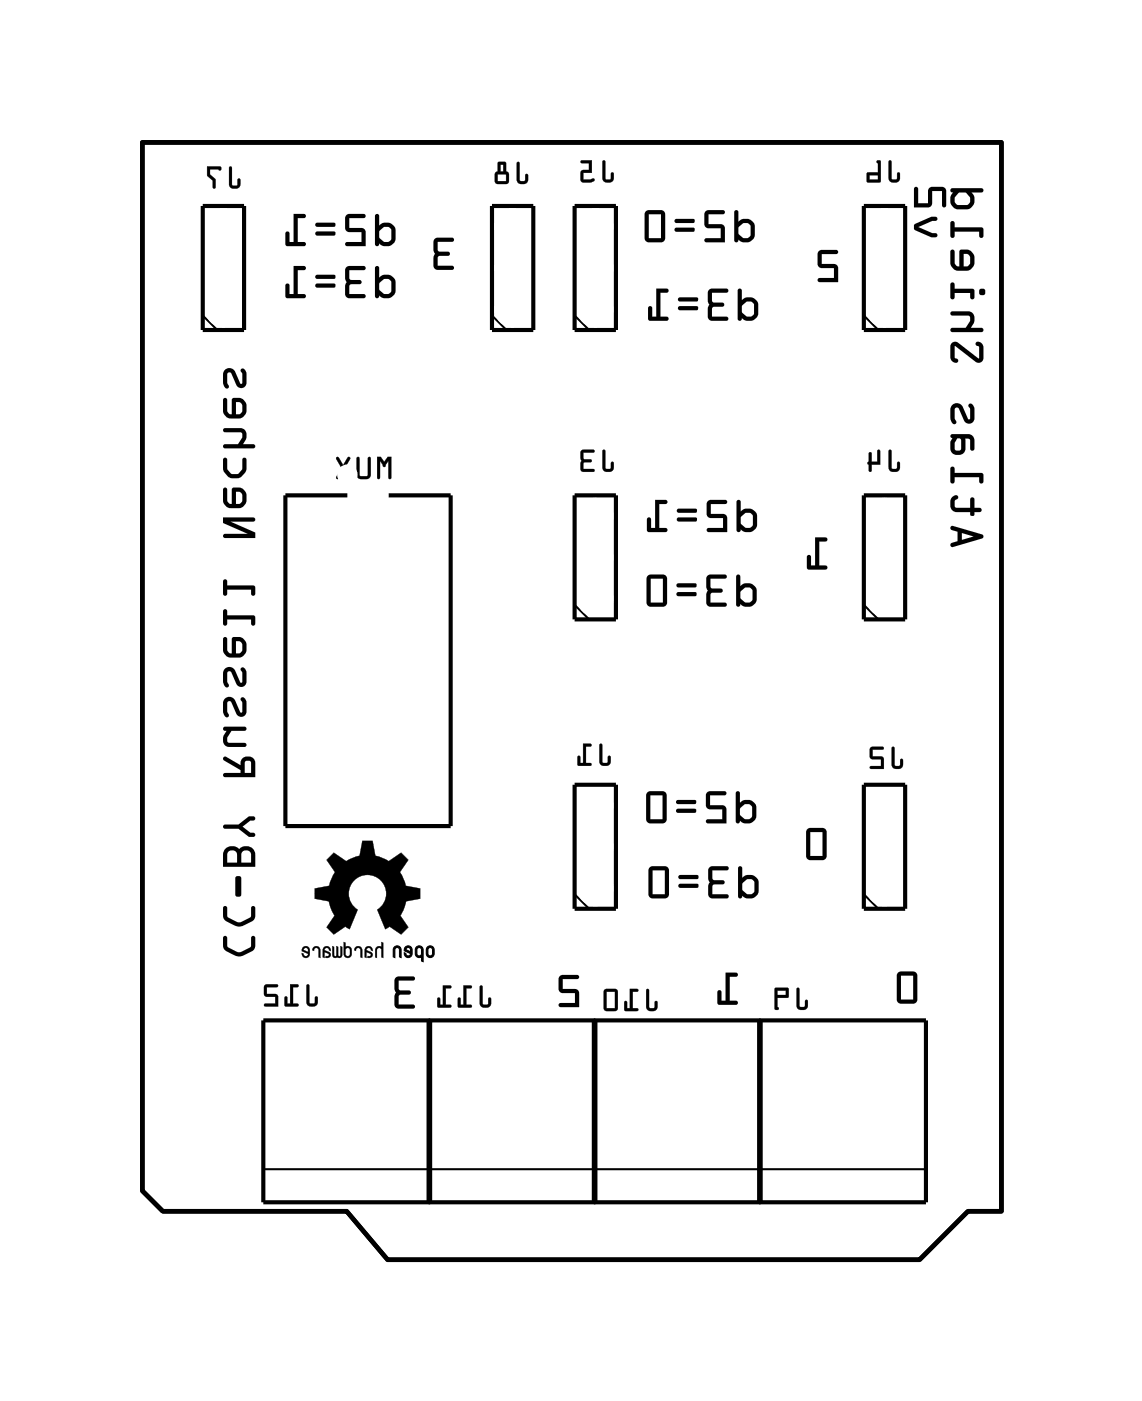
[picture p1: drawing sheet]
<svg xmlns="http://www.w3.org/2000/svg" width="70mm" height="86mm" viewBox="0 0 70 86" stroke-linecap="round" stroke-linejoin="round" font-family="sans-serif">
<path d="M8.7 8.7h52.9v65.7h-2.1l-3 3h-32.7l-2.5-3h-11.3l-1.3-1.2z" fill="none" stroke="#000" stroke-width=".28"/>
<path d="M8.7 8.7h52.9v65.7h-2.1l-3 3h-32.7l-2.5-3h-11.3l-1.3-1.2zM24.2 58.2l.3-.1 .1 .2 .1 .5h-.1v-.4a.14 .14 0 0 0-.2-.2 .14 .14 0 0 0-.1 .2v.4h-.1zM24.9 58.2l.2-.1 .2 .1v.4a.25 .25 0 0 1-.2 .2 .25 .25 0 0 1-.3-.3l.2 .1a.14 .14 0 0 0 .1 .1 .14 .14 0 0 0 .1-.1l-.4-.2zM25 58.3h.2v.2l-.2-.2zM25.6 58.2l.3-.1 .1 .2v.8l-.1-.1v-.2h-.2l-.2-.1zM25.7 58.3h.2v.3a.14 .14 0 0 1-.1 .1 .14 .14 0 0 1-.2-.1zM26.3 58.2l.1-.1 .2 .1 .1 .4a.24 .24 0 0 1-.3 .2 .24 .24 0 0 1-.2-.2zM26.3 58.3h.2l.1 .3a.14 .14 0 0 1-.2 .1 .14 .14 0 0 1-.1-.1z" fill="none" stroke="#000" stroke-width=".06"/>
<g fill="none" stroke="#000" stroke-width=".25">
<path d="M12.5 12.7h2.5v7.6h-2.5zM30.2 12.7h2.6v7.6h-2.6zM35.3 12.7h2.6v7.6h-2.6zM53.1 12.7h2.5v7.6h-2.5zM21.4 30.4h-3.9v20.4h10.2v-20.4h-3.8M35.3 30.4h2.6v7.7h-2.6zM53.1 30.4h2.5v7.7h-2.5zM35.3 48.2h2.6v7.6h-2.6zM53.1 48.2h2.5v7.6h-2.5zM16.2 62.7h40.7v11.2h-40.7zM26.3 62.7v11.2M26.4 62.7v11.2"/>
<path d="M36.5 62.7v11.2M36.6 62.7v11.2M46.7 62.7v11.2M46.8 62.7v11.2"/>
</g>
<path d="M12.5 19.4l.9 .9M30.2 19.4l.9 .9M35.3 19.4l.9 .9M53.1 19.4l.9 .9M35.3 37.2l.9 .9M53.1 37.2l.9 .9M35.3 54.9l.9 .9M53.1 54.9l.9 .9M16.2 71.8h40.7" fill="none" stroke="#000" stroke-width=".13"/>
<g fill="#000">
<path d="M26.7 14.7l.2-.1h.9a.13 .13 0 0 1 .1 .1 .13 .13 0 0 1-.1 .2h-.9v.5l.6 .1a.13 .13 0 0 1 .2 .1 .13 .13 0 0 1-.2 .1l-.6 .1v.5h.9a.13 .13 0 0 1 .1 .2 .13 .13 0 0 1-.1 .1h-.9l-.2-.1a.92 .92 0 0 1 0-.8v-.1v-.1a.92 .92 0 0 1 0-.8zM50.3 15.4h.2h.9a.13 .13 0 0 1 .1 .1 .13 .13 0 0 1-.1 .1h-.9v.6h.8l.1 .1 .1 .2v.8h-1.1a.13 .13 0 0 1-.1-.1 .13 .13 0 0 1 .1-.1h.9v-.6h-.8l-.2-.1v-.8zM50.1 33h.6a.13 .13 0 0 1 .2 .1 .14 .14 0 0 1-.2 .2h-.3v1.4h.3a.14 .14 0 0 1 .2 .2 .13 .13 0 0 1-.2 .1h-1l-.1-.1v-.7a.13 .13 0 0 1 .1-.1 .13 .13 0 0 1 .2 .1v.5h.2zM19.3 58.2l.2-.1 .2 .2v.6l-.1-.1v-.4a.14 .14 0 0 0-.2-.2 .14 .14 0 0 0-.1 .2h-.1zM19.9 58.2l.3-.1 .1 .3h-.1a.14 .14 0 0 0-.1-.2 .14 .14 0 0 0-.2 .2l.4 .2a.21 .21 0 0 1 0 .2 .21 .21 0 0 1-.3 0l.2-.1-.3-.2v.4l-.1-.1zM20.1 52.8l.4-.4 .8 .5 .8-.3 .2-.9h.6l.2 .9 .8 .3 .8-.5 .4 .4-.5 .8 .3 .8 .9 .2v.6l-.8 .2-.4 .9 .5 .7-.4 .4-.7-.5-.3 .2-.5-1.2a1.15 1.15 0 0 0 .3-1.7 1.15 1.15 0 0 0-1.8 0 1.15 1.15 0 0 0 .3 1.7l-.5 1.2-.3-.2-.7 .5-.4-.4 .5-.7-.4-.9-.8-.2v-.3v-.3l.8-.2 .4-.8zM20.4 58.1l.1 .1v.5l.1 .1 .1-.1v-.6l.1 .1v.5l.1 .1v-.1v-.6l.1 .1v.6h-.5zM21.8 58.2l.3-.1 .1 .2 .1 .6-.1-.1v-.4a.14 .14 0 0 0-.2-.2 .14 .14 0 0 0-.1 .2h-.1zM22.5 58.2l.3-.1 .1 .3h-.1a.14 .14 0 0 0-.1-.2 .14 .14 0 0 0-.2 .2l.4 .2a.21 .21 0 0 1-.1 .2 .21 .21 0 0 1-.2 0l.2-.1-.3-.2v.4l-.1-.1zM23.4 57.9h.2v1l-.2-.1v-.4a.14 .14 0 0 0-.1-.2 .14 .14 0 0 0-.1 .2v.5l-.1-.1v-.5l.1-.2 .2 .1zM24.2 58.2l.3-.1 .1 .2 .1 .5h-.1v-.4a.14 .14 0 0 0-.2-.2 .14 .14 0 0 0-.1 .2v.4h-.1zM24.3 60.1l.2-.1h.9a.13 .13 0 0 1 .1 .1 .13 .13 0 0 1-.1 .1h-.9v.6l.6 .1a.13 .13 0 0 1 .2 .1 .13 .13 0 0 1-.2 .1h-.6v.6h.9a.13 .13 0 0 1 .1 .1 .13 .13 0 0 1-.1 .2h-.9l-.2-.1a.92 .92 0 0 1 0-.8v-.1v-.1a.92 .92 0 0 1 0-.8z"/>
<path d="M34.4 60l.2-.1h.9a.13 .13 0 0 1 .1 .1 .13 .13 0 0 1-.1 .2h-.9v.6h.7h.2l.1 .2v.9h-1.1a.13 .13 0 0 1-.2-.1 .14 .14 0 0 1 .2-.2h.8v-.6h-.7l-.2-.1-.1-.7zM44.6 59.8h.6a.13 .13 0 0 1 .2 .1 .13 .13 0 0 1-.2 .1h-.3v1.5h.3a.13 .13 0 0 1 .2 .1 .13 .13 0 0 1-.2 .1h-1l-.1-.1v-.6a.13 .13 0 0 1 .1-.2 .14 .14 0 0 1 .2 .2v.5h.2z"/>
<path d="M14.1 10.3v1a.36 .36 0 0 0 .3 .3 .36 .36 0 0 0 .4-.3v-.3h-.1h-.1v.4h-.3v-1.1zM12.7 10.2v.6l.4 .3v.4l.1 .1v-.6l-.3-.3v-.3h.5l.1 .1 .1-.2z"/>
<path d="M14.1 10.2v1.1a.37 .37 0 0 0 .3 .3 .37 .37 0 0 0 .4-.3v-.2a.1 .1 0 0 0-.1-.1 .1 .1 0 0 0-.1 .1v.3h-.3v-1.1zM14.1 10.3h.1l.1 1.1h.3l.1-.4h.1v.3a.35 .35 0 0 1-.4 .3 .35 .35 0 0 1-.3-.3zM12.7 10.2v.6l.4 .3v.4a.1 .1 0 0 0 .1 .1 .1 .1 0 0 0 .1-.1v-.5l-.4-.3v-.3h.5l.1 .1 .1-.2zM12.7 10.2l.9 .1-.1 .2-.1-.1h-.5v.3l.3 .3v.6l-.1-.1v-.4l-.4-.3z"/>
<path d="M23.1 16.4v1.8a.13 .13 0 0 0 .1 .1 .13 .13 0 0 0 .1-.1l.4 .1h.3l.2-.1a1.07 1.07 0 0 0 .1-1l-.3-.3h-.4l-.3 .2v-.7zM23.1 16.4h.2v.7l.3-.2h.4l.3 .3a1.07 1.07 0 0 1-.1 1l-.2 .1h-.3l-.4-.1a.13 .13 0 0 1-.1 .1 .13 .13 0 0 1-.2-.1zM23.4 17.4l.2-.3 .4 .1 .1 .1-.1 .7-.3 .1-.3-.3zM23.4 17.4v.4l.2 .3h.3l.1-.1v-.8l-.1-.1h-.3zM21.3 16.4a.92 .92 0 0 0-.1 .8l.1 .1-.1 .2a.92 .92 0 0 0 .1 .7l.2 .1h.9a.13 .13 0 0 0 .1-.1 .13 .13 0 0 0-.1-.1h-.9v-.6h.6a.13 .13 0 0 0 .1-.2 .13 .13 0 0 0-.1-.1h-.6v-.6h.9a.13 .13 0 0 0 .1-.1 .13 .13 0 0 0-.1-.2h-.9zM21.3 16.4l.2-.1h.9a.13 .13 0 0 1 .1 .2 .13 .13 0 0 1-.1 .1h-.9v.6h.6a.13 .13 0 0 1 .1 .1 .13 .13 0 0 1-.1 .2h-.6v.6h.9a.13 .13 0 0 1 .1 .1 .13 .13 0 0 1-.1 .1h-.9l-.2-.1a.92 .92 0 0 1-.1-.7l.1-.2-.1-.1a.92 .92 0 0 1 .1-.8zM19.4 17.5v.1l.1 .1h1l.1-.2-.1-.1zM19.4 17.5l1.1-.1 .1 .1-.1 .2h-1l-.1-.1zM19.4 16.9v.2h.1h1l.1-.1-.1-.1zM19.4 16.9h1.1l.1 .1-.1 .1h-1h-.1zM18 16.3v1.8h-.2v-.6a.13 .13 0 0 0-.1-.1 .13 .13 0 0 0-.2 .1v.7l.1 .1h1.1a.13 .13 0 0 0 .1-.1 .13 .13 0 0 0-.1-.1h-.4v-1.5h.4a.13 .13 0 0 0 .1-.1 .13 .13 0 0 0-.1-.2zM18 16.3h.7a.13 .13 0 0 1 .1 .2 .13 .13 0 0 1-.1 .1h-.4v1.5h.4a.13 .13 0 0 1 .1 .1 .13 .13 0 0 1-.1 .1h-1.1l-.1-.8a.13 .13 0 0 1 .2-.1 .13 .13 0 0 1 .1 .1v.6h.2z"/>
<path d="M23.1 13.2v1.8a.13 .13 0 0 0 .1 .1 .13 .13 0 0 0 .1-.1l.4 .1h.3l.2-.1a1.07 1.07 0 0 0 .1-1l-.3-.3h-.4l-.3 .2v-.7zM23.1 13.2h.2v.7l.3-.2h.4l.3 .3a1.07 1.07 0 0 1-.1 1l-.2 .1h-.3l-.4-.1a.13 .13 0 0 1-.1 .1 .13 .13 0 0 1-.2-.1zM23.4 14.2l.2-.3 .4 .1 .1 .1-.1 .7-.3 .1-.3-.2zM23.4 14.2v.4l.2 .3h.3l.1-.1v-.8l-.1-.1h-.3zM21.3 13.2l-.1 .2 .1 .8 .2 .1h.7v.6h-.9a.13 .13 0 0 0-.1 .1 .13 .13 0 0 0 .1 .1h1.2v-.8l-.1-.2-.9-.1v-.6h.9a.13 .13 0 0 0 .1-.1 .13 .13 0 0 0-.1-.2h-.9zM21.3 13.2l.2-.1h.9a.13 .13 0 0 1 .1 .2 .13 .13 0 0 1-.1 .1h-.9v.6h.7l.2 .1 .1 .2v.8h-1.2a.13 .13 0 0 1-.1-.1 .13 .13 0 0 1 .1-.1h.9v-.6h-.7l-.2-.1-.1-.8zM19.4 14.3v.1l.1 .1h1l.1-.2-.1-.1zM19.4 14.3l1.1-.1 .1 .1-.1 .2h-1l-.1-.1zM19.4 13.7v.2h.1h1l.1-.1-.1-.1zM19.4 13.7h1.1l.1 .1-.1 .1h-1h-.1zM18 13.1v1.8h-.2v-.5a.13 .13 0 0 0-.1-.2 .14 .14 0 0 0-.2 .2v.6l.1 .1h1.1a.13 .13 0 0 0 .1-.1 .13 .13 0 0 0-.1-.1h-.4v-1.5h.4a.13 .13 0 0 0 .1-.1 .13 .13 0 0 0-.1-.2zM18 13.1h.7a.13 .13 0 0 1 .1 .2 .13 .13 0 0 1-.1 .1h-.4v1.5h.4a.13 .13 0 0 1 .1 .1 .13 .13 0 0 1-.1 .1h-1.1l-.1-.7a.14 .14 0 0 1 .2-.2 .13 .13 0 0 1 .1 .2v.5h.2z"/>
<path d="M23.1 16.4v1.8a.13 .13 0 0 0 .1 .1 .13 .13 0 0 0 .1-.1l.4 .1h.3l.2-.1a1.07 1.07 0 0 0 .1-1 .6 .6 0 0 0-.8-.3l-.2 .2v-.7zM23.4 17.4l.2-.3 .4 .1 .1 .1-.1 .7-.1 .1h-.3l-.2-.3zM21.3 16.4a.92 .92 0 0 0-.1 .8l.1 .1-.1 .2a.92 .92 0 0 0 .1 .7l.2 .1h.9a.13 .13 0 0 0 .1-.1 .13 .13 0 0 0-.1-.1h-.9v-.6h.6a.13 .13 0 0 0 .1-.2 .13 .13 0 0 0-.1-.1h-.6v-.6h.9a.13 .13 0 0 0 .1-.1 .13 .13 0 0 0-.1-.2h-.9zM19.4 17.5v.1l.1 .1h1l.1-.2-.1-.1zM19.4 16.9v.2h.1h1l.1-.1-.1-.1zM18 16.3v1.8h-.2v-.6a.13 .13 0 0 0-.1-.1 .13 .13 0 0 0-.2 .1v.7l.1 .1h1.1a.13 .13 0 0 0 .1-.1 .13 .13 0 0 0-.1-.1h-.4v-1.5h.4a.13 .13 0 0 0 .1-.1 .13 .13 0 0 0-.1-.2z"/>
<path d="M23.1 13.2v1.8a.13 .13 0 0 0 .1 .1 .13 .13 0 0 0 .1-.1l.4 .1h.3l.2-.1a1.07 1.07 0 0 0 .1-1 .6 .6 0 0 0-.8-.3l-.2 .2v-.7zM23.4 14.2l.2-.3 .4 .1 .1 .1-.1 .7-.1 .1h-.3l-.2-.3zM21.3 13.2l-.1 .2 .1 .8 .2 .1h.7v.6h-.9a.13 .13 0 0 0-.1 .1 .13 .13 0 0 0 .1 .1h1.2v-.8l-.1-.2-.2-.1h-.7v-.6h.9a.13 .13 0 0 0 .1-.1 .13 .13 0 0 0-.1-.2h-.9zM19.4 14.3v.1l.1 .1h1l.1-.2-.1-.1zM19.4 13.7v.2h.1h1l.1-.1-.1-.1zM18 13.1v1.8h-.2v-.5a.13 .13 0 0 0-.1-.2 .14 .14 0 0 0-.2 .2v.6l.1 .1h1.1a.13 .13 0 0 0 .1-.1 .13 .13 0 0 0-.1-.1h-.4v-1.5h.4a.13 .13 0 0 0 .1-.1 .13 .13 0 0 0-.1-.2z"/>
<path d="M26.7 14.7a.92 .92 0 0 0 0 .8v.1v.1a.92 .92 0 0 0 0 .8l.2 .1h.9a.13 .13 0 0 0 .1-.1 .13 .13 0 0 0-.1-.2h-.9v-.5l.6-.1a.13 .13 0 0 0 .2-.1 .13 .13 0 0 0-.2-.1l-.6-.1v-.5h.9a.13 .13 0 0 0 .1-.2 .13 .13 0 0 0-.1-.1h-.9zM26.7 14.7l.2-.1h.9a.13 .13 0 0 1 .1 .1 .13 .13 0 0 1-.1 .2h-.9v.5l.6 .1a.13 .13 0 0 1 .2 .1 .13 .13 0 0 1-.2 .1l-.6 .1v.5h.9a.13 .13 0 0 1 .1 .2 .13 .13 0 0 1-.1 .1h-.9l-.2-.1a.92 .92 0 0 1 0-.8v-.1v-.1a.92 .92 0 0 1 0-.8z"/>
<path d="M31.8 10v1a.36 .36 0 0 0 .3 .3 .36 .36 0 0 0 .4-.3v-.3h-.1h-.1v.4h-.4v-1.1zM30.6 10v.5l-.2 .2v.5l.2 .1h.6l.1-.2v-.4l-.2-.2v-.5zM30.6 10.7h.5v.4h-.5zM30.8 10.1h.1v.4h-.1z"/>
<path d="M31.8 10v1a.37 .37 0 0 0 .3 .3 .37 .37 0 0 0 .4-.3v-.2a.1 .1 0 0 0-.1-.1 .1 .1 0 0 0-.1 .1v.3h-.3v-1.1zM31.8 10h.1v1.1h.4l.1-.4 .1 .3a.35 .35 0 0 1-.4 .3 .35 .35 0 0 1-.3-.3zM30.6 10v.5l-.2 .2v.5l.2 .1h.6l.1-.2v-.4l-.2-.2v-.5zM30.6 10h.5v.5l.2 .2v.4l-.1 .2h-.6l-.2-.1v-.5l.2-.2zM30.6 10.7h.5v.4h-.5zM30.6 10.7v.4h.5v-.4zM30.8 10.1h.1v.4h-.1zM30.8 10.1v.4h.1v-.4z"/>
<path d="M37.1 9.9l-.1 1a.36 .36 0 0 0 .4 .3 .36 .36 0 0 0 .3-.3v-.3h-.1l-.1 .4h-.3v-1.1zM35.7 9.9v.1h.5v.4l-.5 .1v.6l.2 .1h.4a.15 .15 0 0 0 .2 0 .15 .15 0 0 0-.1-.2h-.5v-.4h.5v-.7z"/>
<path d="M37.1 9.9l-.1 1a.37 .37 0 0 0 .4 .3 .37 .37 0 0 0 .3-.3v-.2a.1 .1 0 0 0-.1-.1 .1 .1 0 0 0-.1 .1v.3h-.3v-1.1zM37.1 9.9h.1v1.1h.3l.1-.4h.1v.3a.35 .35 0 0 1-.3 .3 .35 .35 0 0 1-.4-.3zM35.7 9.9v.1h.5v.4l-.5 .1v.6l.2 .1 .6-.1a.1 .1 0 0 0 .1-.1 .1 .1 0 0 0-.2 0h-.5v-.4h.5v-.8zM35.7 9.9h.7v.7h-.5v.4h.6v.1l-.6 .1-.2-.1v-.6h.5v-.5h-.5z"/>
<path d="M45.2 12.9l-.1 1.9a.13 .13 0 0 0 .2 .1 .13 .13 0 0 0 .1-.2l.3 .2h.4l.2-.2a1.07 1.07 0 0 0 .1-.9l-.3-.3h-.4l-.3 .1v-.6zM45.2 12.9l.2 .1v.6l.3-.1h.4l.3 .3a1.07 1.07 0 0 1-.1 .9l-.2 .2h-.4l-.3-.2a.13 .13 0 0 1-.1 .2 .13 .13 0 0 1-.2-.1zM45.4 13.9l.3-.2 .4 .1v.1v.6l-.4 .1-.3-.2zM45.4 13.9v.5l.3 .2h.3l.1-.1v-.7l-.1-.1h-.3zM43.4 13l-.1 .2 .1 .7 .2 .1h.7v.6h-.9a.13 .13 0 0 0-.1 .2 .13 .13 0 0 0 .1 .1h1.2v-.9l-.1-.2h-.9v-.6h.8a.14 .14 0 0 0 .2-.2 .13 .13 0 0 0-.2-.1h-.8zM43.4 13l.2-.1h.8a.13 .13 0 0 1 .2 .1 .14 .14 0 0 1-.2 .2h-.8v.6h.7h.2l.1 .2v.9h-1.2a.13 .13 0 0 1-.1-.1 .13 .13 0 0 1 .1-.2h.9v-.6h-.7h-.2l-.1-.8zM41.5 14v.2h.1h1l.1-.1-.1-.1zM41.5 14h1.1l.1 .1-.1 .1h-1h-.1zM41.5 13.5v.1l.1 .1h1l.1-.2-.1-.1zM41.5 13.5l1.1-.1 .1 .1-.1 .2h-1l-.1-.1zM39.7 13l-.1 .2v1.5l.3 .2h.8l.2-.3v-1.5l-.3-.2h-.7zM39.7 13l.2-.1h.7l.3 .2v1.5l-.2 .3h-.8l-.3-.2v-1.5zM39.9 13.2h.7v1.4h-.7zM39.9 13.2v1.4h.7v-1.4z"/>
<path d="M45.2 12.9l-.1 1.9a.13 .13 0 0 0 .2 .1 .13 .13 0 0 0 .1-.2l.3 .2h.4l.2-.2a1.07 1.07 0 0 0 .1-.9 .6 .6 0 0 0-.8-.3l-.2 .1v-.6zM45.4 13.9l.3-.2 .4 .1v.1v.6l-.1 .1h-.3l-.3-.2zM43.4 13l-.1 .2 .1 .7 .2 .1h.7v.6h-.9a.13 .13 0 0 0-.1 .2 .13 .13 0 0 0 .1 .1h1.2v-.9l-.1-.2h-.2h-.7v-.6h.8a.14 .14 0 0 0 .2-.2 .13 .13 0 0 0-.2-.1h-.8zM41.5 14v.2h.1h1l.1-.1-.1-.1zM41.5 13.5v.1l.1 .1h1l.1-.2-.1-.1zM39.7 13l-.1 .2v1.5l.3 .2h.8l.2-.3v-1.5l-.3-.2h-.7zM39.9 13.2h.7v1.4h-.7z"/>
<path d="M45.4 17.8l-.1 1.8a.13 .13 0 0 0 .2 .1 .13 .13 0 0 0 .1-.2l.3 .2h.4l.2-.2a1.07 1.07 0 0 0 .1-.9l-.3-.3h-.4l-.3 .1v-.6zM45.4 17.8h.2v.6l.3-.1h.4l.3 .3a1.07 1.07 0 0 1-.1 .9l-.2 .2h-.4l-.3-.2a.13 .13 0 0 1-.1 .2 .13 .13 0 0 1-.2-.1zM45.6 18.7l.3-.2 .4 .1 .1 .1-.1 .7-.4 .1-.3-.3zM45.6 18.7v.5l.3 .2h.3h.1v-.8l-.1-.1h-.3zM43.6 17.8a.92 .92 0 0 0-.1 .8l.1 .1-.1 .1a.92 .92 0 0 0 .1 .8l.2 .1h.8a.13 .13 0 0 0 .2-.1 .13 .13 0 0 0-.2-.1h-.8v-.6l.6-.1a.13 .13 0 0 0 .1-.1 .13 .13 0 0 0-.1-.1h-.6v-.6h.8a.13 .13 0 0 0 .2-.1 .14 .14 0 0 0-.2-.2h-.8zM43.6 17.8l.2-.1h.8a.14 .14 0 0 1 .2 .2 .13 .13 0 0 1-.2 .1h-.8v.6h.6a.13 .13 0 0 1 .1 .1 .13 .13 0 0 1-.1 .1l-.6 .1v.6h.8a.13 .13 0 0 1 .2 .1 .13 .13 0 0 1-.2 .1h-.8l-.2-.1a.92 .92 0 0 1-.1-.8l.1-.1-.1-.1a.92 .92 0 0 1 .1-.8zM41.7 18.8v.2l.1 .1h1l.1-.2-.1-.1zM41.7 18.8h1.1l.1 .1-.1 .2h-1l-.1-.1zM41.7 18.3v.1l.1 .1h1l.1-.1-.1-.1zM41.7 18.3h1.1l.1 .1-.1 .1h-1l-.1-.1zM40.3 17.7v1.8h-.2v-.6a.13 .13 0 0 0-.1-.1 .13 .13 0 0 0-.2 .1v.7l.1 .1h1.1a.13 .13 0 0 0 .1-.1 .13 .13 0 0 0-.1-.1h-.4v-1.5h.4a.13 .13 0 0 0 .1-.1 .13 .13 0 0 0-.1-.2zM40.3 17.7h.7a.13 .13 0 0 1 .1 .2 .13 .13 0 0 1-.1 .1h-.4v1.5h.4a.13 .13 0 0 1 .1 .1 .13 .13 0 0 1-.1 .1h-1.1l-.1-.8a.13 .13 0 0 1 .2-.1 .13 .13 0 0 1 .1 .1v.6h.2z"/>
<path d="M45.4 17.8l-.1 1.8a.13 .13 0 0 0 .2 .1 .13 .13 0 0 0 .1-.2l.3 .2h.4l.2-.2a1.07 1.07 0 0 0 .1-.9 .6 .6 0 0 0-.8-.3l-.2 .1v-.6zM45.6 18.7l.3-.2 .4 .1 .1 .1-.1 .7h-.1h-.3l-.3-.2zM43.6 17.8a.92 .92 0 0 0-.1 .8l.1 .1-.1 .1a.92 .92 0 0 0 .1 .8l.2 .1h.8a.13 .13 0 0 0 .2-.1 .13 .13 0 0 0-.2-.1h-.8v-.6l.6-.1a.13 .13 0 0 0 .1-.1 .13 .13 0 0 0-.1-.1h-.6v-.6h.8a.13 .13 0 0 0 .2-.1 .14 .14 0 0 0-.2-.2h-.8zM41.7 18.8v.2l.1 .1h1l.1-.2-.1-.1zM41.7 18.3v.1l.1 .1h1l.1-.1-.1-.1zM40.3 17.7v1.8h-.2v-.6a.13 .13 0 0 0-.1-.1 .13 .13 0 0 0-.2 .1v.7l.1 .1h1.1a.13 .13 0 0 0 .1-.1 .13 .13 0 0 0-.1-.1h-.4v-1.5h.4a.13 .13 0 0 0 .1-.1 .13 .13 0 0 0-.1-.2z"/>
<path d="M50.3 15.4v.2v.8l.2 .1h.8v.6h-.9a.13 .13 0 0 0-.1 .1 .13 .13 0 0 0 .1 .1h1.1v-.8l-.1-.2-.9-.1v-.6h.9a.13 .13 0 0 0 .1-.1 .13 .13 0 0 0-.1-.1h-.9zM50.3 15.4h.2h.9a.13 .13 0 0 1 .1 .1 .13 .13 0 0 1-.1 .1h-.9v.6h.8l.1 .1 .1 .2v.8h-1.1a.13 .13 0 0 1-.1-.1 .13 .13 0 0 1 .1-.1h.9v-.6h-.8l-.2-.1v-.8z"/>
<path d="M54.7 9.9l-.1 1a.36 .36 0 0 0 .4 .3 .36 .36 0 0 0 .3-.3v-.3h-.1l-.1 .4h-.3v-1.1zM53.9 9.9l.1 .7h-.7v.6h.8v-1.3zM53.5 10.8h.5v.2h-.5z"/>
<path d="M54.6 9.9v1a.37 .37 0 0 0 .4 .3 .37 .37 0 0 0 .3-.3v-.2a.1 .1 0 0 0-.1-.1 .1 .1 0 0 0-.1 .1v.3h-.3v-1.1zM54.7 9.9h.1v1.1h.3l.1-.4h.1v.3a.35 .35 0 0 1-.3 .3 .35 .35 0 0 1-.4-.3zM53.9 9.9l.1 .7h-.7v.6h.8l.1-1.3-.1-.1zM53.9 9.9h.2v1.3h-.8v-.6h.7zM53.5 10.8h.5v.2h-.5zM53.4 10.8v.2h.6v-.2z"/>
<path d="M56.2 13.8l.1 .3 .9 .5h.3a.13 .13 0 0 0 .1-.1 .13 .13 0 0 0-.1-.2h-.2l-.9-.3 .9-.4h.2a.13 .13 0 0 0 .1-.2 .13 .13 0 0 0-.1-.1h-.2zM56.2 11.5v1.2h.8h.2l.1-.2v-.8h.6v.9a.13 .13 0 0 0 .1 .1 .13 .13 0 0 0 .2-.1v-.9l-.2-.2h-.7l-.2 .1-.1 .1v.8h-.6v-.9z"/>
<path d="M56.2 13.8l.1 .3 .9 .5h.3a.13 .13 0 0 0 .1-.1 .13 .13 0 0 0-.1-.2h-.2l-.9-.3 .9-.4h.2a.13 .13 0 0 0 .1-.2 .13 .13 0 0 0-.1-.1h-.2zM56.2 13.8l1.1-.5h.2a.13 .13 0 0 1 .1 .1 .13 .13 0 0 1-.1 .2h-.2l-.9 .4 .9 .3h.2a.13 .13 0 0 1 .1 .2 .13 .13 0 0 1-.1 .1h-.3l-.9-.5zM56.2 11.5v1.2h.8h.2l.1-1h.6v.9a.13 .13 0 0 0 .1 .1 .13 .13 0 0 0 .2-.1v-.9l-.2-.2h-.7l-.2 .1-.1 .1v.8h-.6v-.9zM56.2 11.5l.2 .1v.9h.6v-.8l.1-.1 .2-.1h.7l.2 .2v.9a.13 .13 0 0 1-.2 .1 .13 .13 0 0 1-.1-.1v-.9h-.6v.8l-.1 .2h-.2h-.8z"/>
<path d="M23.2 28.1v1.3l.2-.1v-1l.1 .3a.1 .1 0 0 0 .1 .1 .1 .1 0 0 0 .1-.1l.2-.3v1l.1 .1 .1-1.3h-.3l-.2 .3-.2-.3zM21.9 28.1v1.2l.2 .1h.5l.2-.2v-1.1h-.1l-.1 .1v1l-.4 .1-.1-.1v-1.1zM20.7 28.1l.3 .7-.3 .6h.1l.3-.5 .3 .5h.1v-.1l-.3-.5 .3-.7h-.1l-.3 .5-.3-.5z"/>
<path d="M23.2 28.1v1.2a.1 .1 0 0 0 .1 .1 .1 .1 0 0 0 .1-.1v-1l.1 .3a.1 .1 0 0 0 .1 .1 .1 .1 0 0 0 .1-.1l.2-.3v1a.1 .1 0 0 0 .1 .1 .1 .1 0 0 0 .1-.1v-1.2h-.3l-.2 .3-.2-.3zM23.2 28.1h.2l.2 .3 .2-.3h.3l-.1 1.3-.1-.1v-1l-.3 .4-.2-.4v1l-.1 .1h-.1zM21.9 28.1v1.1l.1 .2h.2h.4l.2-.1v-1.1a.1 .1 0 0 0-.1-.1 .1 .1 0 0 0-.1 .1v1h-.4h-.1v-1.1zM22 28.1h.1v1.1l.1 .1 .4-.1v-1l.1-.1h.1v1.1l-.2 .2h-.5l-.2-.1zM20.7 28.1v.1l.3 .6-.3 .5a.1 .1 0 0 0 0 .1 .1 .1 0 0 0 .1 0l.3-.5 .3 .5a.1 .1 0 0 0 .1 0 .1 .1 0 0 0 0-.1l-.3-.5 .3-.6a.1 .1 0 0 0 0-.1 .1 .1 0 0 0-.1 0l-.3 .5-.3-.5zM20.7 28.1h.1l.3 .5 .3-.5h.1l-.3 .7 .3 .5v.1h-.1l-.3-.5-.3 .5h-.1l.3-.6-.3-.6z"/>
<path d="M37.1 27.7l-.1 1a.36 .36 0 0 0 .4 .3 .36 .36 0 0 0 .3-.3v-.3h-.1l-.1 .4h-.3v-1.1zM35.7 27.7v1.2l.2 .1h.6v-.2h-.6v-.4h.4l.1-.1-.1-.1h-.4v-.4h.6v-.1z"/>
<path d="M37.1 27.7l-.1 1a.37 .37 0 0 0 .4 .3 .37 .37 0 0 0 .3-.3v-.2a.1 .1 0 0 0-.1-.1 .1 .1 0 0 0-.1 .1v.3h-.3v-1.1zM37.1 27.7h.1v1.1h.3l.1-.4h.1v.3a.35 .35 0 0 1-.3 .3 .35 .35 0 0 1-.4-.3zM35.7 27.7v1.2l.2 .1h.6a.1 .1 0 0 0 .1-.1 .1 .1 0 0 0-.1-.1h-.6v-.4h.4a.1 .1 0 0 0 .1-.1 .1 .1 0 0 0-.1-.1h-.4v-.4h.6a.1 .1 0 0 0 .1-.1 .1 .1 0 0 0-.1-.1zM35.7 27.7h.8v.1h-.6v.4h.4l.1 .1-.1 .1h-.4v.4h.6v.2h-.6l-.2-.1z"/>
<path d="M45.3 35.3v1.8a.13 .13 0 0 0 .1 .2 .13 .13 0 0 0 .1-.2l.4 .2h.3l.2-.2a1.07 1.07 0 0 0 .1-.9l-.3-.3-.4-.1-.3 .2v-.6zM45.3 35.3l.2 .1v.6l.3-.2 .4 .1 .3 .3a1.07 1.07 0 0 1-.1 .9l-.2 .2h-.3l-.4-.2a.13 .13 0 0 1-.1 .2 .13 .13 0 0 1-.1-.2zM45.6 36.3l.2-.2 .4 .1 .1 .1-.1 .6-.3 .1-.3-.2zM45.6 36.3v.5l.2 .2h.3l.1-.1v-.7l-.1-.1h-.3zM43.5 35.4a.92 .92 0 0 0-.1 .8l.1 .1-.1 .1a.92 .92 0 0 0 .1 .8l.2 .1h.9a.13 .13 0 0 0 .1-.1 .13 .13 0 0 0-.1-.2h-.9v-.5l.6-.1a.13 .13 0 0 0 .1-.1 .13 .13 0 0 0-.1-.1l-.6-.1v-.5h.9a.13 .13 0 0 0 .1-.2 .13 .13 0 0 0-.1-.1h-.9zM43.5 35.4l.2-.1h.9a.13 .13 0 0 1 .1 .1 .13 .13 0 0 1-.1 .2h-.9v.5l.6 .1a.13 .13 0 0 1 .1 .1 .13 .13 0 0 1-.1 .1l-.6 .1v.5h.9a.13 .13 0 0 1 .1 .2 .13 .13 0 0 1-.1 .1h-.9l-.2-.1a.92 .92 0 0 1-.1-.8l.1-.1-.1-.1a.92 .92 0 0 1 .1-.8zM41.6 36.4v.2h.1h1l.1-.1-.1-.1zM41.6 36.4h1.1l.1 .1-.1 .1h-1h-.1zM41.6 35.9v.1l.1 .1h1l.1-.2-.1-.1zM41.6 35.9l1.1-.1 .1 .1-.1 .2h-1l-.1-.1zM39.8 35.4l-.1 .2 .1 1.5 .2 .2h.8l.2-.3v-1.5l-.2-.2h-.8zM39.8 35.4l.2-.1h.8l.2 .2v1.5l-.2 .3h-.8l-.2-.2-.1-1.5zM40 35.6h.8v1.4h-.8zM40 35.6v1.4h.8v-1.4z"/>
<path d="M45.3 35.3v1.8a.13 .13 0 0 0 .1 .2 .13 .13 0 0 0 .1-.2l.4 .2h.3l.2-.2a1.07 1.07 0 0 0 .1-.9 .6 .6 0 0 0-.8-.3l-.2 .1v-.6zM45.6 36.3l.2-.2 .4 .1 .1 .1-.1 .6-.1 .1h-.3l-.2-.2zM43.5 35.4a.92 .92 0 0 0-.1 .8l.1 .1-.1 .1a.92 .92 0 0 0 .1 .8l.2 .1h.9a.13 .13 0 0 0 .1-.1 .13 .13 0 0 0-.1-.2h-.9v-.5l.6-.1a.13 .13 0 0 0 .1-.1 .13 .13 0 0 0-.1-.1l-.6-.1v-.5h.9a.13 .13 0 0 0 .1-.2 .13 .13 0 0 0-.1-.1h-.9zM41.6 36.4v.2h.1h1l.1-.1-.1-.1zM41.6 35.9v.1l.1 .1h1l.1-.2-.1-.1zM39.8 35.4l-.1 .2 .1 1.5 .2 .2h.8l.2-.3v-1.5l-.2-.2h-.8zM40 35.6h.8v1.4h-.8z"/>
<path d="M45.3 30.8v1.8a.13 .13 0 0 0 .1 .1 .13 .13 0 0 0 .1-.2l.4 .2h.3l.2-.2a1.07 1.07 0 0 0 .1-.9l-.3-.3h-.4l-.3 .1v-.6zM45.3 30.7l.2 .1v.6l.3-.1h.4l.3 .3a1.07 1.07 0 0 1-.1 .9l-.2 .2h-.3l-.4-.2a.13 .13 0 0 1-.1 .2 .13 .13 0 0 1-.1-.1zM45.6 31.7l.2-.2 .4 .1 .1 .1-.1 .6-.3 .1-.3-.2zM45.6 31.7v.5l.2 .2h.3l.1-.1v-.7l-.1-.1h-.3zM43.5 30.8l-.1 .2 .1 .8h.2h.7v.6h-.8a.14 .14 0 0 0-.2 .2 .13 .13 0 0 0 .2 .1h1.1v-.9l-.1-.1-.9-.1v-.6h.9a.13 .13 0 0 0 .1-.2 .13 .13 0 0 0-.1-.1h-.9zM43.5 30.8l.2-.1h.9a.13 .13 0 0 1 .1 .1 .13 .13 0 0 1-.1 .2h-.9v.6h.7h.2l.1 .2v.9h-1.1a.13 .13 0 0 1-.2-.1 .14 .14 0 0 1 .2-.2h.8v-.6h-.7h-.2l-.1-.8zM41.6 31.8v.2h.1h1l.1-.1-.1-.1zM41.6 31.8h1.1l.2 .1-.2 .1h-1h-.1zM41.6 31.3v.1l.1 .1h1l.1-.1-.1-.1zM41.6 31.3l1.1-.1 .2 .2-.2 .1h-1l-.1-.1zM40.3 30.7v1.7h-.3v-.5a.13 .13 0 0 0-.1-.1 .13 .13 0 0 0-.1 .1v.7v.1h1.1a.13 .13 0 0 0 .1-.1 .13 .13 0 0 0-.1-.2h-.4v-1.4h.4a.13 .13 0 0 0 .1-.2 .13 .13 0 0 0-.1-.1zM40.3 30.7h.6a.13 .13 0 0 1 .1 .1 .13 .13 0 0 1-.1 .2h-.4v1.4h.4a.13 .13 0 0 1 .1 .2 .13 .13 0 0 1-.1 .1h-1.1v-.8a.13 .13 0 0 1 .1-.1 .13 .13 0 0 1 .1 .1v.5h.3z"/>
<path d="M45.3 30.8v1.8a.13 .13 0 0 0 .1 .1 .13 .13 0 0 0 .1-.2l.4 .2h.3l.2-.2a1.07 1.07 0 0 0 .1-.9 .6 .6 0 0 0-.8-.3l-.2 .1v-.6zM45.6 31.7l.2-.2 .4 .1 .1 .1-.1 .6-.1 .1h-.3l-.2-.2zM43.5 30.8l-.1 .2 .1 .8h.2h.7v.6h-.8a.14 .14 0 0 0-.2 .2 .13 .13 0 0 0 .2 .1h1.1v-.9l-.1-.1-.2-.1h-.7v-.6h.9a.13 .13 0 0 0 .1-.2 .13 .13 0 0 0-.1-.1h-.9zM41.6 31.8v.2h.1h1l.2-.1-.2-.1zM41.6 31.3v.1l.1 .1h1l.2-.1-.2-.1zM40.3 30.7v1.7h-.3v-.5a.13 .13 0 0 0-.1-.1 .13 .13 0 0 0-.1 .1v.7v.1h1.1a.13 .13 0 0 0 .1-.1 .13 .13 0 0 0-.1-.2h-.4v-1.4h.4a.13 .13 0 0 0 .1-.2 .13 .13 0 0 0-.1-.1z"/>
<path d="M50.1 33v1.7h-.2v-.5a.13 .13 0 0 0-.2-.1 .13 .13 0 0 0-.1 .1v.7l.1 .1h1a.13 .13 0 0 0 .2-.1 .14 .14 0 0 0-.2-.2h-.3v-1.4h.3a.14 .14 0 0 0 .2-.2 .13 .13 0 0 0-.2-.1zM50.1 33h.6a.13 .13 0 0 1 .2 .1 .14 .14 0 0 1-.2 .2h-.3v1.4h.3a.14 .14 0 0 1 .2 .2 .13 .13 0 0 1-.2 .1h-1.1v-.8a.13 .13 0 0 1 .1-.1 .13 .13 0 0 1 .2 .1v.5h.2z"/>
<path d="M54.7 27.7l-.1 1a.36 .36 0 0 0 .4 .3 .36 .36 0 0 0 .3-.3v-.3h-.1l-.1 .4h-.3v-1.1zM53.4 27.8v.6l-.1 .1 .2 .5 .1-.1v-.4h.5v-.8l-.1-.1-.1 .1v.7h-.3v-.6z"/>
<path d="M54.6 27.7v1a.37 .37 0 0 0 .4 .3 .37 .37 0 0 0 .3-.3v-.2a.1 .1 0 0 0-.1-.1 .1 .1 0 0 0-.1 .1v.3h-.3v-1.1zM54.7 27.7h.1v1.1h.3l.1-.4h.1v.3a.35 .35 0 0 1-.3 .3 .35 .35 0 0 1-.4-.3zM53.4 27.8v.6a.09 .09 0 0 0-.1 .1 .09 .09 0 0 0 .1 0v.4a.1 .1 0 0 0 .1 .1 .1 .1 0 0 0 .1-.1v-.4l.5 .1v-.9a.1 .1 0 0 0-.1-.1 .1 .1 0 0 0-.1 .1v.7h-.3v-.6zM53.4 27.8h.2v.6h.3v-.7l.1-.1 .1 .1v.8h-.5v.4l-.1 .1-.2-.5 .1-.1z"/>
<path d="M58.5 32.3v.2l.4 .2v.6l-.4 .1a.13 .13 0 0 0-.1 .1 .13 .13 0 0 0 .2 .1l1.8-.5a.13 .13 0 0 0 .1-.1 .13 .13 0 0 0-.1-.2l-1.8-.5zM58.5 32.3h.1l1.8 .5a.13 .13 0 0 1 .1 .2 .13 .13 0 0 1-.1 .1l-1.8 .5a.14 .14 0 0 1-.2-.1 .14 .14 0 0 1 .1-.1l.4-.1v-.6l-.4-.1zM59.1 32.7l.8 .3-.8 .2zM59.1 32.7v.5l.8-.2zM58.5 30.6l-.1 .2a.48 .48 0 0 0 .4 .7h.8l.1 .2h.1l.1-.1v-.1h.3a.13 .13 0 0 0 .1-.2 .13 .13 0 0 0-.1-.1h-.3v-.5a.13 .13 0 0 0-.1-.1 .13 .13 0 0 0-.2 .1v.5h-.8l-.1-.1 .1-.4a.14 .14 0 0 0 .1-.1 .14 .14 0 0 0-.1-.2zM58.5 30.6l.3-.2a.16 .16 0 0 1 .1 .2 .16 .16 0 0 1-.2 .1v.4l.1 .1h.8v-.5a.13 .13 0 0 1 .2-.1 .13 .13 0 0 1 .1 .1v.5h.3a.13 .13 0 0 1 .1 .1 .13 .13 0 0 1-.1 .2h-.3v.1l-.1 .1-.2-.1v-.1h-.8a.54 .54 0 0 1-.3-.9zM58.5 28.7l-.1 .9a.13 .13 0 0 0 .2 .1 .13 .13 0 0 0 .1-.1v-.3h1.5v.3a.13 .13 0 0 0 .1 .1 .13 .13 0 0 0 .2-.1v-.4l-.1-.1h-1.7v-.3zM58.5 28.7h.2v.4h1.7l.1 .1v.4a.13 .13 0 0 1-.2 .1 .13 .13 0 0 1-.1-.1v-.3h-1.5v.3a.13 .13 0 0 1-.1 .1 .13 .13 0 0 1-.2-.1zM58.5 26.7l-.1 .1 .2 .1-.2 .2v.5a.47 .47 0 0 0 .5 .4 .47 .47 0 0 0 .4-.4v-.7l.3 .1v.6a.13 .13 0 0 0 .2 .1 .13 .13 0 0 0 .1-.1v-.5a.39 .39 0 0 0-.4-.4zM58.5 26.7h1a.39 .39 0 0 1 .4 .4v.5a.13 .13 0 0 1-.1 .1 .13 .13 0 0 1-.2-.1v-.6l-.3-.1 .1 .7a.47 .47 0 0 1-.5 .4 .47 .47 0 0 1-.5-.4v-.5l.2-.2-.2-.1zM58.8 26.9h.2l.1 .2v.5l-.1 .1h-.2l-.1-.1v-.4zM58.8 26.9l-.1 .3v.4l.1 .1h.2l.1-.1v-.5l-.1-.2zM58.5 24.9a1.04 1.04 0 0 0 .1 1.2 .15 .15 0 0 0 .2-.1 .15 .15 0 0 0-.1-.2v-.6l.1-.2 .1 .1 .4 .7a.34 .34 0 0 0 .3 .2 .34 .34 0 0 0 .3-.3v-.6l-.2-.3a.15 .15 0 0 0-.2 .1 .15 .15 0 0 0 .1 .2v.6v.1l-.4-.8a.4 .4 0 0 0-.7-.1zM58.5 24.9l.3-.1h.2l.6 1v-.1v-.6a.18 .18 0 0 1-.1-.2 .18 .18 0 0 1 .2-.1 1 1 0 0 1 .1 1.1l-.2 .1-.3-.1-.4-.8-.1-.1-.1 .2v.6a.15 .15 0 0 1 .1 .2 .15 .15 0 0 1-.2 0 1.13 1.13 0 0 1-.1-1.1zM58.5 21.1l-.1 .2v.6a.29 .29 0 0 0 .2 .3 .29 .29 0 0 0 .3 0v-.1l-.2-.1v-.7l1.5 1 .2-.2 .1-.8a.29 .29 0 0 0-.2-.2 .29 .29 0 0 0-.3 0v.1l.2 .1v.7l-1.4-1zM58.5 21.1l.2-.1 .2 .1 1.2 .9 .1-.7a.15 .15 0 0 1-.2-.1 .15 .15 0 0 1 .1-.2 .36 .36 0 0 1 .4 .3l-.1 .8-.1 .2-.3-.1-1.3-.9v.7a.15 .15 0 0 1 .2 .1 .15 .15 0 0 1-.1 .2 .36 .36 0 0 1-.4-.4v-.6zM58.5 19.2v.2h1l.1 .1v.2l-.2 .4h-.8a.14 .14 0 0 0-.2 .2 .13 .13 0 0 0 .2 .1h1.7a.13 .13 0 0 0 .2-.1 .14 .14 0 0 0-.2-.2h-.6l.1-.2a.51 .51 0 0 0-.3-.8zM58.5 19.2l1-.1a.57 .57 0 0 1 .4 .5 .57 .57 0 0 1-.2 .5h.6a.14 .14 0 0 1 .2 .2 .13 .13 0 0 1-.2 .1h-1.7a.13 .13 0 0 1-.2-.1 .14 .14 0 0 1 .2-.2h.8l.2-.4v-.2l-.1-.1h-1zM58.5 17.4l-.1 .9a.13 .13 0 0 0 .2 .1 .13 .13 0 0 0 .1-.1v-.3h.9v.3a.13 .13 0 0 0 .2 .1 .13 .13 0 0 0 .1-.1v-.4l-.1-.1-1.1-.1v-.3zM58.5 17.4h.2v.3h1.1l.1 .2v.4a.13 .13 0 0 1-.1 .1 .13 .13 0 0 1-.2-.1v-.3h-.9v.3a.13 .13 0 0 1-.1 .1 .13 .13 0 0 1-.2-.1zM60.2 17.9a.2 .2 0 0 0 .4 0 .2 .2 0 0 0-.4 0zM60.2 17.9a.21 .21 0 0 1 .4 0 .21 .21 0 0 1-.4 0zM58.5 15.4l-.1 .8 .2 .3a1.08 1.08 0 0 0 .9 .1l.2-.1a.65 .65 0 0 0 .2-.7l-.1-.3a.7 .7 0 0 0-.8-.1v1l-.2-.1-.1-.1v-.8zM58.5 15.4h.2v.8l.2 .2h.1v-1l.4-.1 .4 .2 .1 .3v.5l-.4 .3a1.08 1.08 0 0 1-.9-.1l-.2-.3zM59.2 15.6h.3l.1 .2v.4l-.1 .2h-.3zM59.2 15.6v.8h.3l.1-.2v-.4l-.1-.2zM58.5 13.6l-.1 .9a.13 .13 0 0 0 .2 .1 .13 .13 0 0 0 .1-.1v-.3h1.5v.3a.13 .13 0 0 0 .1 .1 .13 .13 0 0 0 .2-.1v-.4l-.1-.1h-1.7v-.3zM58.5 13.6l.2 .1v.3h1.7l.1 .1v.4a.13 .13 0 0 1-.2 .1 .13 .13 0 0 1-.1-.1v-.3h-1.5v.3a.13 .13 0 0 1-.1 .1 .13 .13 0 0 1-.2-.1zM58.5 11.6a.14 .14 0 0 0-.1 .2 .14 .14 0 0 0 .2 0l-.2 .4v.3l.2 .2a1.1 1.1 0 0 0 .9 .1l.4-.3v-.4l-.2-.3h.6a.13 .13 0 0 0 .2-.1 .13 .13 0 0 0-.2-.1zM58.5 11.6h1.8a.13 .13 0 0 1 .2 .1 .13 .13 0 0 1-.2 .1h-.6l.2 .3v.4l-.4 .3a1.1 1.1 0 0 1-.9-.1l-.2-.2v-.3l.2-.4a.14 .14 0 0 1-.2 0 .14 .14 0 0 1 .1-.2zM58.9 11.9h.5l.2 .2v.3l-.1 .2h-.7l-.1-.4zM58.9 11.9l-.2 .2v.3l.1 .1 .7 .1 .1-.2v-.3l-.2-.2z"/>
<path d="M58.5 32.3v.2l.4 .2v.6l-.4 .1a.13 .13 0 0 0-.1 .1 .13 .13 0 0 0 .2 .1l1.8-.5a.13 .13 0 0 0 .1-.1 .13 .13 0 0 0-.1-.2l-1.8-.5zM59.1 32.7l.8 .3-.8 .2zM58.5 30.6l-.1 .2a.48 .48 0 0 0 .4 .7h.8v.1l.2 .1 .1-.1v-.1h.3a.13 .13 0 0 0 .1-.2 .13 .13 0 0 0-.1-.1h-.3v-.5a.13 .13 0 0 0-.1-.1 .13 .13 0 0 0-.2 .1v.5h-.8l-.1-.1 .1-.4a.14 .14 0 0 0 .1-.1 .14 .14 0 0 0-.1-.2zM58.5 28.7l-.1 .9a.13 .13 0 0 0 .2 .1 .13 .13 0 0 0 .1-.1v-.3h1.5v.3a.13 .13 0 0 0 .1 .1 .13 .13 0 0 0 .2-.1v-.4l-.1-.1h-1.7v-.4zM58.5 26.7l-.1 .1 .2 .1-.2 .2v.5a.47 .47 0 0 0 .5 .4 .47 .47 0 0 0 .5-.4l-.1-.7 .3 .1v.6a.13 .13 0 0 0 .2 .1 .13 .13 0 0 0 .1-.1v-.5a.39 .39 0 0 0-.4-.4zM58.8 26.9h.2l.1 .2v.5l-.1 .1h-.2l-.1-.1v-.4zM58.5 24.9a1.04 1.04 0 0 0 .1 1.2 .19 .19 0 0 0 .2-.2 .19 .19 0 0 0-.1-.2v-.6l.1-.1 .1 .1 .4 .7a.34 .34 0 0 0 .3 .2 .34 .34 0 0 0 .3-.3v-.6l-.2-.3a.15 .15 0 0 0-.2 .1 .15 .15 0 0 0 .1 .2v.6v.1l-.6-1h-.2zM58.5 21.1l-.1 .2v.6a.3 .3 0 0 0 .2 .3 .3 .3 0 0 0 .3 0v-.1l-.2-.1v-.7l1.5 1 .2-.2 .1-.8a.29 .29 0 0 0-.2-.3 .29 .29 0 0 0-.3 .1v.1l.2 .1v.7l-1.4-1zM58.5 19.2v.2h1l.1 .1v.2l-.2 .4h-.8a.14 .14 0 0 0-.2 .2 .13 .13 0 0 0 .2 .1h1.7a.13 .13 0 0 0 .2-.1 .14 .14 0 0 0-.2-.2h-.6a.57 .57 0 0 0 .2-.5 .57 .57 0 0 0-.4-.5zM58.5 17.4l-.1 .9a.13 .13 0 0 0 .2 .1 .13 .13 0 0 0 .1-.1v-.3h.9v.3a.13 .13 0 0 0 .2 .1 .13 .13 0 0 0 .1-.1v-.4l-.1-.2h-1.1v-.3zM60.2 17.9a.21 .21 0 0 0 .4 0 .21 .21 0 0 0-.4 0zM58.5 15.4l-.1 .8 .2 .3a1.08 1.08 0 0 0 .9 .1l.3-.1a.65 .65 0 0 0 .1-.7l-.1-.3a.7 .7 0 0 0-.8-.1v1l-.2-.1-.1-.1v-.8zM59.2 15.6h.3l.1 .2v.4l-.1 .2h-.3zM58.5 13.6l-.1 .9a.13 .13 0 0 0 .2 .1 .13 .13 0 0 0 .1-.1v-.3h1.5v.3a.13 .13 0 0 0 .1 .1 .13 .13 0 0 0 .2-.1v-.4l-.1-.1h-1.7v-.3zM58.5 11.6l-.1 .1 .2 .1-.2 .3v.3l.2 .3a1.1 1.1 0 0 0 .9 .1 .62 .62 0 0 0 .4-.8l-.2-.2h.6a.13 .13 0 0 0 .2-.1 .13 .13 0 0 0-.2-.1zM58.9 11.9h.5l.2 .2v.3l-.1 .2-.7-.1-.1-.1v-.3z"/>
<path d="M13.7 57.5v.6a1.02 1.02 0 0 0 1 .7l.9-.4 .1-.2v-.6a.13 .13 0 0 0-.1-.1 .13 .13 0 0 0-.2 .1v.6l-.7 .3-.7-.3v-.6zM13.7 55.7v.6a1.02 1.02 0 0 0 1 .6l.9-.3 .1-.2v-.6a.13 .13 0 0 0-.1-.1 .13 .13 0 0 0-.2 .1v.5l-.7 .4-.7-.4v-.6zM14.5 53.9v1.1a.19 .19 0 0 0 .1 .1 .19 .19 0 0 0 .2-.1v-1.1l-.1-.1zM13.9 52.1l-.2 .4v.8h2v-.8a.57 .57 0 0 0-.4-.5 .57 .57 0 0 0-.6 .2l-.4-.2zM14 52.3l.2-.1 .3 .1 .1 .7h-.6zM14.9 52.3l.2-.1 .3 .1v.7h-.6zM13.7 50.7l.1 .2h.9l.6 .5h.3a.13 .13 0 0 0 .1-.1 .13 .13 0 0 0-.1-.1h-.2l-.5-.4 .5-.4h.2a.13 .13 0 0 0 .1-.1 .13 .13 0 0 0-.1-.1h-.3l-.6 .5zM13.7 46.5l.1 .2 1 .6v.2h-1a.13 .13 0 0 0-.1 .1 .13 .13 0 0 0 .1 .1h1.9v-.8a.46 .46 0 0 0-.5-.4 .46 .46 0 0 0-.4 .5l-.9-.5zM15.1 46.8l.2-.1 .1 .1v.7h-.4zM13.7 44.7v.2h.2a.56 .56 0 0 0-.2 .5 .56 .56 0 0 0 .4 .5h.9a.13 .13 0 0 0 .2-.1 .14 .14 0 0 0-.2-.2h-.9l-.1-.1v-.2l.2-.4h.8a.13 .13 0 0 0 .2-.1 .14 .14 0 0 0-.2-.2zM13.8 42.9a1.02 1.02 0 0 0 .1 1.2 .18 .18 0 0 0 .2-.2 .18 .18 0 0 0-.1-.2v-.6h.1h.1l.3 .8a.33 .33 0 0 0 .4 .1 .33 .33 0 0 0 .3-.3v-.5l-.2-.3a.14 .14 0 0 0-.2 0 .14 .14 0 0 0 .1 .2v.6l-.1 .1-.5-.9-.2-.1zM13.8 41.1a1.02 1.02 0 0 0 .1 1.1 .18 .18 0 0 0 .2-.1 .18 .18 0 0 0-.1-.2v-.6l.1-.1 .1 .1 .3 .7a.33 .33 0 0 0 .4 .2 .33 .33 0 0 0 .3-.3v-.6l-.2-.3a.14 .14 0 0 0-.2 .1 .14 .14 0 0 0 .1 .2v.6l-.1 .1-.5-1h-.2zM13.7 39.2v.8l.2 .3a1.05 1.05 0 0 0 .9 .1l.2-.2a.63 .63 0 0 0 .2-.6l-.2-.3a.68 .68 0 0 0-.7-.1l-.1 .9h-.1l-.1-.1v-.8zM14.5 39.4h.3l.1 .1v.5l-.2 .1h-.2zM13.7 37.5v.8a.13 .13 0 0 0 .1 .1 .13 .13 0 0 0 .2-.1v-.2h1.4v.2a.13 .13 0 0 0 .2 .1 .13 .13 0 0 0 .1-.1l-.1-.5h-1.6v-.3zM13.7 35.6v.9a.13 .13 0 0 0 .1 .1 .13 .13 0 0 0 .2-.1v-.3h1.4v.3a.13 .13 0 0 0 .2 .1 .13 .13 0 0 0 .1-.1l-.1-.5h-1.6v-.3zM13.7 31.8v.3l1.5 .7h-1.4a.13 .13 0 0 0-.1 .1 .13 .13 0 0 0 .1 .2h1.9v-.4l-1.5-.7h1.4a.13 .13 0 0 0 .1-.1 .13 .13 0 0 0-.1-.1zM13.7 30v.8l.2 .3a1.05 1.05 0 0 0 .9 .1l.2-.1a.63 .63 0 0 0 .2-.7l-.2-.3a.68 .68 0 0 0-.7-.1l-.1 1-.1-.1-.1-.1v-.8zM14.5 30.2h.3l.1 .2v.4l-.2 .2h-.2zM13.7 28.2v.6a.73 .73 0 0 0 .7 .6 .73 .73 0 0 0 .8-.6v-.6a.13 .13 0 0 0-.2-.1 .13 .13 0 0 0-.1 .1v.7l-.3 .2h-.3l-.3-.3v-.6zM13.7 26.3l.1 .2 1 .1 .1 .1v.2l-.3 .4h-.8a.13 .13 0 0 0-.1 .1 .13 .13 0 0 0 .1 .1h1.8a.13 .13 0 0 0 .1-.1 .13 .13 0 0 0-.1-.1h-.7a.56 .56 0 0 0 .3-.5 .56 .56 0 0 0-.4-.5zM13.7 24.5v.8l.2 .3a1.05 1.05 0 0 0 .9 .1l.2-.1a.63 .63 0 0 0 .2-.7l-.2-.3a.68 .68 0 0 0-.7-.1l-.1 1-.1-.1-.1-.1v-.8zM14.5 24.7h.3l.1 .2v.4l-.2 .1-.2 .1zM13.8 22.7a1.02 1.02 0 0 0 .1 1.2 .18 .18 0 0 0 .2-.2 .18 .18 0 0 0-.1-.2v-.6h.1h.1l.3 .8a.33 .33 0 0 0 .4 .1 .33 .33 0 0 0 .3-.3v-.5l-.2-.3a.14 .14 0 0 0-.2 0 .14 .14 0 0 0 .1 .2v.6l-.1 .1-.5-.9-.2-.1z"/>
<path d="M13.7 57.5v.6a1.02 1.02 0 0 0 1 .7l.9-.4 .1-.2v-.6a.13 .13 0 0 0-.1-.1 .13 .13 0 0 0-.2 .1v.6l-.7 .3-.7-.3v-.6zM13.7 57.5l.3 .1v.6l.7 .3 .7-.3v-.6a.13 .13 0 0 1 .2-.1 .13 .13 0 0 1 .1 .1v.6l-.2 .2a1.14 1.14 0 0 1-.9 .4l-.8-.5zM13.7 55.7v.6a1.02 1.02 0 0 0 1 .6l.9-.3 .1-.2v-.6a.13 .13 0 0 0-.1-.1 .13 .13 0 0 0-.2 .1v.5l-.7 .4-.7-.4v-.6zM13.7 55.7h.3v.6l.7 .4 .7-.4v-.5a.13 .13 0 0 1 .2-.1 .13 .13 0 0 1 .1 .1v.6l-.2 .2a1.14 1.14 0 0 1-.9 .3l-.8-.4zM14.5 53.9v1.1a.19 .19 0 0 0 .1 .1 .19 .19 0 0 0 .2-.1v-1.1l-.1-.1zM14.5 53.9l.2-.1 .1 .1v1.1a.19 .19 0 0 1-.2 .1 .19 .19 0 0 1-.1-.1zM13.9 52.1l-.2 .4v.8h2v-.8a.57 .57 0 0 0-.4-.5 .57 .57 0 0 0-.6 .2l-.4-.2zM13.9 52.1l.4-.1 .4 .2a.58 .58 0 0 1 .6-.2 .58 .58 0 0 1 .4 .5v.8h-2v-.8zM14 52.3l.3-.1 .2 .1 .1 .7h-.6zM14 52.3v.7h.6l-.1-.7-.3-.1zM14.9 52.3l.2-.1 .3 .1v.7h-.6zM14.9 52.3l-.1 .7h.6v-.7l-.2-.1zM13.7 50.7l.1 .2h.9l.6 .5h.3a.13 .13 0 0 0 .1-.1 .13 .13 0 0 0-.1-.1h-.2l-.5-.4 .5-.4h.2a.13 .13 0 0 0 .1-.1 .13 .13 0 0 0-.1-.1h-.3l-.6 .5zM13.7 50.7h1l.6-.5h.3a.13 .13 0 0 1 .1 .1 .13 .13 0 0 1-.1 .1h-.2l-.5 .4 .5 .4h.2a.13 .13 0 0 1 .1 .1 .13 .13 0 0 1-.1 .1h-.3l-.6-.5h-.9zM13.7 46.5l.1 .2 1 .6v.2h-1a.13 .13 0 0 0-.1 .1 .13 .13 0 0 0 .1 .1h1.9v-.8a.46 .46 0 0 0-.5-.4 .46 .46 0 0 0-.4 .5l-.9-.5zM13.7 46.5h.2l.9 .5a.46 .46 0 0 1 .4-.5 .46 .46 0 0 1 .5 .4v.8h-1.9a.13 .13 0 0 1-.1-.1 .13 .13 0 0 1 .1-.1h1v-.2l-1-.6zM15.1 46.8l.2-.1 .1 .1v.7h-.4zM15.1 46.8l-.1 .7h.4v-.7l-.1-.1zM13.7 44.7v.2h.2l-.1 .3a.5 .5 0 0 0 .3 .7h.9a.12 .12 0 0 0 .2-.1 .14 .14 0 0 0-.2-.2h-.9l-.1-.1v-.2l.2-.4h.8a.13 .13 0 0 0 .2-.1 .14 .14 0 0 0-.2-.2zM13.7 44.7l1.3-.1a.14 .14 0 0 1 .2 .2 .13 .13 0 0 1-.2 .1h-.8l-.2 .4v.2l.1 .1h.9a.14 .14 0 0 1 .2 .2 .13 .13 0 0 1-.2 .1h-.9a.56 .56 0 0 1-.4-.5 .56 .56 0 0 1 .2-.5h-.2zM13.8 42.9a1.02 1.02 0 0 0 .1 1.2 .15 .15 0 0 0 .2-.1 .15 .15 0 0 0-.1-.2v-.6l.1-.1h.1l.3 .8a.33 .33 0 0 0 .4 .1 .33 .33 0 0 0 .3-.3v-.5l-.2-.3a.14 .14 0 0 0-.2 0 .14 .14 0 0 0 .1 .2v.6l-.1 .1-.3-.8a.39 .39 0 0 0-.7-.1zM13.8 42.9l.3-.1 .2 .1 .5 .9 .1-.1v-.5a.17 .17 0 0 1-.1-.2 .17 .17 0 0 1 .2-.2v.1a.97 .97 0 0 1 .1 1.1h-.3l-.2-.1-.4-.8h-.1l-.1 .1v.6a.15 .15 0 0 1 .1 .2 .15 .15 0 0 1-.3 0 1.1 1.1 0 0 1 0-1.1zM13.8 41.1a1.02 1.02 0 0 0 .1 1.1 .15 .15 0 0 0 .2-.1 .15 .15 0 0 0-.1-.2v-.5l.1-.2 .1 .1 .3 .7a.33 .33 0 0 0 .4 .2 .33 .33 0 0 0 .3-.3v-.6l-.2-.3a.14 .14 0 0 0-.2 .1 .14 .14 0 0 0 .1 .2v.6l-.1 .1-.3-.8a.39 .39 0 0 0-.7-.1zM13.8 41.1l.3-.1h.2l.5 1 .1-.1v-.6a.17 .17 0 0 1-.1-.2 .17 .17 0 0 1 .2-.1 .97 .97 0 0 1 .1 1.1l-.3 .1-.2-.1-.4-.8-.1-.1-.1 .2v.5a.16 .16 0 0 1 .1 .3 .15 .15 0 0 1-.3 0 1.1 1.1 0 0 1 0-1.1zM13.7 39.2v.8l.2 .3a1.05 1.05 0 0 0 .9 .1l.2-.2a.63 .63 0 0 0 .2-.6l-.2-.3a.68 .68 0 0 0-.7-.1l-.1 .9h-.1l-.1-.1v-.8zM13.7 39.2h.3v.8l.2 .1 .1-.9 .4-.1 .3 .2 .2 .3-.1 .5-.3 .3a1.05 1.05 0 0 1-.9-.1l-.2-.3zM14.5 39.4h.3l.1 .1v.5l-.2 .1h-.2zM14.5 39.4v.7h.2l.2-.1v-.5l-.1-.1zM13.7 37.5v.8a.13 .13 0 0 0 .1 .1 .13 .13 0 0 0 .2-.1v-.2h1.4v.2a.13 .13 0 0 0 .2 .1 .13 .13 0 0 0 .1-.1l-.1-.5h-1.6v-.3zM13.7 37.5h.3v.3h1.6l.1 .1v.4a.13 .13 0 0 1-.1 .1 .13 .13 0 0 1-.2-.1v-.2h-1.4v.2a.13 .13 0 0 1-.2 .1 .13 .13 0 0 1-.1-.1zM13.7 35.6v.9a.13 .13 0 0 0 .1 .1 .13 .13 0 0 0 .2-.1v-.3h1.4v.3a.13 .13 0 0 0 .2 .1 .13 .13 0 0 0 .1-.1l-.1-.5h-1.6v-.3zM13.7 35.6l.3 .1v.3h1.6l.1 .1v.4a.13 .13 0 0 1-.1 .1 .13 .13 0 0 1-.2-.1v-.3h-1.4v.3a.13 .13 0 0 1-.2 .1 .13 .13 0 0 1-.1-.1zM13.7 31.8v.3l1.5 .7h-1.4a.13 .13 0 0 0-.1 .1 .13 .13 0 0 0 .1 .2h1.9v-.4l-1.5-.7h1.4a.13 .13 0 0 0 .1-.1 .13 .13 0 0 0-.1-.1zM13.7 31.8h1.9a.13 .13 0 0 1 .1 .1 .13 .13 0 0 1-.1 .1h-1.4l1.5 .7v.4h-1.9a.13 .13 0 0 1-.1-.2 .13 .13 0 0 1 .1-.1h1.4l-1.5-.7zM13.7 30v.8l.2 .3a1.05 1.05 0 0 0 .9 .1l.2-.1a.63 .63 0 0 0 .2-.7l-.2-.3a.68 .68 0 0 0-.7-.1l-.1 1-.1-.1-.1-.1v-.8zM13.7 30h.3v.8l.2 .2 .1-1h.4l.3 .1 .2 .3-.1 .5-.3 .3a1.05 1.05 0 0 1-.9-.1l-.2-.3zM14.5 30.2h.3l.1 .2v.4l-.2 .2h-.2zM14.5 30.2v.8h.2l.2-.2v-.4l-.1-.2zM13.7 28.2v.7l.3 .4a.74 .74 0 0 0 .9 0l.2-.4 .1-.7a.13 .13 0 0 0-.2-.1 .13 .13 0 0 0-.1 .1v.7l-.3 .2h-.3l-.3-.3v-.6zM13.7 28.2h.3v.6l.3 .3h.3l.3-.2v-.7a.13 .13 0 0 1 .1-.1 .13 .13 0 0 1 .2 .1l-.1 .7v.2a.71 .71 0 0 1-1.3-.1l-.1-.2zM13.7 26.3l.1 .2 1 .1 .1 .1v.2l-.3 .4h-.8a.13 .13 0 0 0-.1 .1 .13 .13 0 0 0 .1 .1h1.8a.13 .13 0 0 0 .1-.1 .13 .13 0 0 0-.1-.1h-.7l.2-.3a.5 .5 0 0 0-.3-.7zM13.7 26.3h1.1a.56 .56 0 0 1 .4 .4 .56 .56 0 0 1-.3 .6h.7a.13 .13 0 0 1 .1 .1 .13 .13 0 0 1-.1 .1h-1.8a.13 .13 0 0 1-.1-.1 .13 .13 0 0 1 .1-.1h.8l.3-.4v-.2l-.1-.1-1-.1zM13.7 24.5v.8l.2 .3a1.05 1.05 0 0 0 .9 .1l.2-.1a.63 .63 0 0 0 .2-.7l-.2-.3a.68 .68 0 0 0-.7-.1l-.1 1-.1-.1-.1-.1v-.8zM13.7 24.5h.3v.8l.2 .2 .1-1 .4-.1 .3 .2 .2 .3-.1 .5-.3 .3a1.05 1.05 0 0 1-.9-.1l-.2-.3zM14.5 24.7h.3l.1 .2v.4l-.2 .1-.2 .1zM14.5 24.7v.8l.2-.1 .2-.1v-.4l-.1-.2zM13.8 22.7a1.02 1.02 0 0 0 .1 1.2 .15 .15 0 0 0 .2-.1 .15 .15 0 0 0-.1-.2v-.6l.1-.1h.1l.3 .8a.33 .33 0 0 0 .4 .1 .33 .33 0 0 0 .3-.3v-.5l-.2-.3a.14 .14 0 0 0-.2 0 .14 .14 0 0 0 .1 .2v.6l-.1 .1-.3-.8a.39 .39 0 0 0-.7-.1zM13.8 22.7l.3-.1 .2 .1 .5 .9 .1-.1v-.5a.17 .17 0 0 1-.1-.2 .17 .17 0 0 1 .2-.2v.1a.97 .97 0 0 1 .1 1.1h-.3l-.2-.1-.4-.8h-.1l-.1 .1v.6a.15 .15 0 0 1 .1 .2 .15 .15 0 0 1-.3 0 1.1 1.1 0 0 1 0-1.1z"/>
<path d="M18.6 58.2v.2l.3 .2a.14 .14 0 0 1-.1 .2 .14 .14 0 0 1-.1-.2h-.1a.25 .25 0 0 0 .2 .3 .25 .25 0 0 0 .2-.3v-.4l-.2-.1zM18.7 58.3h.2v.2l-.2-.1z"/>
<path d="M18.6 58.2l-.1 .2 .4 .2-.1 .1-.3-.2 .1 .2 .1 .1h.2l.1-.1v-.4l-.1-.2zM18.6 58.2l.2-.1 .2 .1v.4a.24 .24 0 0 1-.2 .2 .24 .24 0 0 1-.2-.2 .15 .15 0 0 0 .2 .2 .15 .15 0 0 0 .1-.2l-.3-.2zM18.7 58.3h.2v.2l-.2-.1zM18.7 58.3l-.1 .1 .4 .1-.1-.2z"/>
<path d="M19.3 58.2l-.1 .2h.1l.1-.1h.1l.1 .5 .1 .1v-.6l-.2-.2zM19.3 58.2l.1-.1 .2 .1 .1 .7-.1-.1v-.4a.14 .14 0 0 0-.1-.2 .14 .14 0 0 0-.2 .1v.1h-.1z"/>
<path d="M19.9 58.2l-.1 .6 .2 .1-.1-.4 .3 .2h-.2v.1a.21 .21 0 0 0 .3 0 .21 .21 0 0 0-.1-.3l-.3-.1a.14 .14 0 0 1 .2-.2 .14 .14 0 0 1 .1 .2h.1l-.1-.3zM19.9 58.2h.3l.1 .1v.1l-.2-.2-.2 .2 .4 .2v.2h-.3l.2-.1-.3-.2 .1 .3h-.2z"/>
<path d="M20.1 52.8l.4-.4 .8 .5 .8-.3 .2-.9h.6l.2 .9 .8 .3 .8-.5 .4 .4-.5 .8 .3 .8 .9 .2v.6l-.8 .2-.4 .9 .5 .7-.4 .4-.7-.5-.3 .2-.5-1.2a1.16 1.16 0 0 0 .3-1.7 1.16 1.16 0 0 0-1.8 0 1.16 1.16 0 0 0 .3 1.7l-.5 1.2-.3-.2-.7 .5-.4-.4 .5-.7-.4-.9-.8-.2v-.3v-.3l.8-.2 .4-.8zM20.1 52.8l.5 .8-.4 .8-.9 .2v.6l.9 .2 .4 .9-.5 .7 .4 .4 .7-.5 .3 .2 .5-1.2a1.15 1.15 0 0 1-.3-1.7 1.15 1.15 0 0 1 1.8 0 1.15 1.15 0 0 1-.3 1.7l.5 1.2 .3-.2 .7 .5 .4-.4-.5-.7 .4-.9 .8-.2v-.6l-.9-.2-.3-.8 .5-.8-.4-.4-.8 .5-.8-.3-.2-.9h-.6l-.2 .9-.8 .3-.8-.5z"/>
<path d="M20.4 58.1v.7l.1 .1 .2-.1a.19 .19 0 0 0 .2 .1 .19 .19 0 0 0 .1-.2v-.5l-.1-.1v.6l-.1-.5-.1-.1v.6h-.1l-.1-.5zM20.4 58.1l.1 .1v.5l.1 .1 .1-.1v-.6l.1 .1v.5l.1 .1v-.1v-.6l.1 .1v.6h-.3a.17 .17 0 0 1-.2 0 .17 .17 0 0 1-.1-.1z"/>
<path d="M21.1 57.9v.7a.25 .25 0 0 0 .3 .3 .25 .25 0 0 0 .2-.3v-.4l-.2-.1-.2 .1v-.3zM21.1 57.9h.1v.3h.3l.1 .1v.4l-.1 .1h-.2l-.1-.1zM21.3 58.3h.1l.1 .1v.2l-.1 .1-.2-.1zM21.3 58.3v.4a.14 .14 0 0 0 .1 0 .14 .14 0 0 0 .1-.1v-.3z"/>
<path d="M21.1 57.9v.7a.24 .24 0 0 0 .3 .3 .24 .24 0 0 0 .2-.3v-.3l-.1-.2-.3 .1v-.3zM21.3 58.3h.2v.3a.14 .14 0 0 1-.1 .2 .14 .14 0 0 1-.2-.2z"/>
<path d="M21.8 58.2v.2h.1v-.1h.2l.1 .5 .1 .1v-.6l-.2-.2zM21.9 58.2h.2l.1 .1 .1 .6-.1-.1v-.4a.15 .15 0 0 0-.2-.2 .15 .15 0 0 0-.1 .2h-.1z"/>
<path d="M22.5 58.2l-.1 .6 .1 .1v-.4l.3 .2h-.2v.1a.21 .21 0 0 0 .3 0 .21 .21 0 0 0-.1-.3l-.3-.1 .1-.1h.2l.1 .1a.26 .26 0 0 0-.1-.2 .26 .26 0 0 0-.3 0zM22.5 58.2h.3l.1 .2h-.1a.14 .14 0 0 0-.1-.2 .14 .14 0 0 0-.2 .2l.3 .1 .1 .2-.1 .1h-.2v-.1a.11 .11 0 0 0 .2 0 .11 .11 0 0 0 0-.1l-.3-.1v.3h-.1z"/>
<path d="M23.4 57.9v.3l-.2-.1-.1 .2v.5l.1 .1v-.5l.1-.2 .1 .2v.4l.2 .1v-1zM23.4 57.9h.2v1l-.2-.1 .1-.4a.14 .14 0 0 0-.1-.2 .14 .14 0 0 0-.2 .1v.6l-.1-.1v-.5l.1-.1h.3z"/>
<path d="M24.9 58.2l.2-.1 .2 .1v.4a.25 .25 0 0 1-.2 .2 .25 .25 0 0 1-.3-.3l.2 .1a.14 .14 0 0 0 .1 .1 .14 .14 0 0 0 .1-.1l-.4-.2zM25 58.3l.2 .2v-.2z"/>
<path d="M25.6 58.2l.3-.1 .1 .2v.8l-.1-.1v-.2h-.2l-.2-.1zM25.7 58.3l-.1 .3a.14 .14 0 0 0 .2 .1 .14 .14 0 0 0 .1-.1v-.3z"/>
<path d="M26.3 58.2l.1-.1 .2 .1 .1 .4a.24 .24 0 0 1-.3 .2 .24 .24 0 0 1-.2-.2zM26.3 58.3v.3a.14 .14 0 0 0 .1 .1 .14 .14 0 0 0 .2-.1l-.1-.3z"/>
<path d="M36.9 45.7l-.1 1.1a.36 .36 0 0 0 .4 .3 .36 .36 0 0 0 .3-.3v-.3v-.1l-.1 .1-.1 .4-.3-.1v-1zM35.8 45.7v1.2h-.1v-.4l-.1-.1-.1 .6h.8v-.1h-.3v-1h.3l.1-.2z"/>
<path d="M36.9 45.7l-.1 1.1a.37 .37 0 0 0 .4 .3 .37 .37 0 0 0 .4-.3v-.3a.1 .1 0 0 0-.1-.1 .1 .1 0 0 0-.1 .1l-.1 .3h-.2l-.1-1zM36.9 45.7l.1 .1v1l.3 .1 .2-.5v.1v.3a.35 .35 0 0 1-.3 .3 .35 .35 0 0 1-.3-.3zM35.8 45.7v1.2h-.1v-.4a.1 .1 0 0 0-.1-.1 .1 .1 0 0 0-.1 .1v.5l.8 .1a.1 .1 0 0 0 .1-.1 .1 .1 0 0 0-.1-.1h-.3v-1h.3a.1 .1 0 0 0 .1-.1 .1 .1 0 0 0-.1-.1zM35.8 45.7l.6 .1-.1 .1h-.3v1h.3v.1h-.8l.1-.6 .1 .1v.4h.2z"/>
<path d="M45.3 48.6l-.1 1.9a.13 .13 0 0 0 .2 .1 .13 .13 0 0 0 .1-.2l.3 .2h.3l.3-.2a1.07 1.07 0 0 0 .1-.9l-.3-.3h-.4l-.3 .1v-.6zM45.3 48.6l.2 .1v.6l.3-.1h.4l.3 .3a1.07 1.07 0 0 1-.1 .9l-.3 .2h-.3l-.3-.2a.13 .13 0 0 1-.1 .2 .13 .13 0 0 1-.2-.1zM45.5 49.6l.3-.2 .3 .1 .1 .1v.6l-.4 .1-.3-.2zM45.5 49.6v.5l.3 .2h.3l.1-.1v-.7l-.1-.1h-.3zM43.5 48.7l-.1 .2 .1 .8h.1h.8v.6h-.9a.13 .13 0 0 0-.1 .2 .13 .13 0 0 0 .1 .1h1.2v-.9l-.1-.2h-1v-.6h.9a.14 .14 0 0 0 .2-.2 .13 .13 0 0 0-.2-.1h-.9zM43.5 48.7l.1-.1h.9a.13 .13 0 0 1 .2 .1 .14 .14 0 0 1-.2 .2h-.9v.6h.8h.2l.1 .2v.9h-1.2a.13 .13 0 0 1-.1-.1 .13 .13 0 0 1 .1-.2h.9v-.6h-.8h-.1l-.1-.8zM41.6 49.7v.2h.1h1l.1-.1-.1-.1zM41.6 49.7h1.1l.1 .1-.1 .1h-1h-.1zM41.6 49.2v.1l.1 .1h1l.1-.1-.1-.2zM41.6 49.2l1.1-.1 .1 .2-.1 .1h-1l-.1-.1zM39.8 48.7l-.1 .2v1.5l.3 .2h.8l.2-.3v-1.5l-.3-.2h-.7zM39.8 48.7l.2-.1h.7l.3 .2v1.5l-.2 .3h-.8l-.3-.2v-1.5zM40 48.9h.7v1.4h-.7zM40 48.9v1.4h.7v-1.4z"/>
<path d="M45.3 48.6l-.1 1.9a.13 .13 0 0 0 .2 .1 .13 .13 0 0 0 .1-.2l.3 .2h.3l.3-.2a1.07 1.07 0 0 0 .1-.9 .6 .6 0 0 0-.8-.3l-.2 .1v-.6zM45.5 49.6l.3-.2 .3 .1 .1 .1v.6l-.1 .1h-.3l-.3-.2zM43.5 48.7l-.1 .2 .1 .8h.1h.8v.6h-.9a.13 .13 0 0 0-.1 .2 .13 .13 0 0 0 .1 .1h1.2v-.9l-.1-.2h-.2h-.8v-.6h.9a.14 .14 0 0 0 .2-.2 .13 .13 0 0 0-.2-.1h-.9zM41.6 49.7v.2h.1h1l.1-.1-.1-.1zM41.6 49.2v.1l.1 .1h1l.1-.1-.1-.2zM39.8 48.7l-.1 .2v1.5l.3 .2h.8l.2-.3v-1.5l-.3-.2h-.7zM40 48.9h.7v1.4h-.7z"/>
<path d="M45.4 53.3v1.8a.13 .13 0 0 0 .1 .1 .13 .13 0 0 0 .1-.2l.4 .2h.3l.2-.2a1.07 1.07 0 0 0 .1-.9l-.3-.3h-.4l-.3 .1v-.6zM45.4 53.3h.2v.6l.3-.1h.4l.3 .3a1.07 1.07 0 0 1-.1 .9l-.2 .2h-.3l-.4-.2a.13 .13 0 0 1-.1 .2 .13 .13 0 0 1-.1-.1zM45.7 54.2l.2-.2 .4 .1 .1 .1-.1 .6-.3 .1-.3-.2zM45.7 54.2v.5l.2 .2h.3l.1-.1v-.7l-.1-.1h-.3zM43.6 53.3a.92 .92 0 0 0 0 .8v.1v.1a.92 .92 0 0 0 0 .8l.2 .1h.9a.13 .13 0 0 0 .1-.1 .13 .13 0 0 0-.1-.2h-.9v-.5l.6-.1a.13 .13 0 0 0 .1-.1 .13 .13 0 0 0-.1-.1l-.6-.1v-.5h.9a.13 .13 0 0 0 .1-.2 .13 .13 0 0 0-.1-.1h-.9zM43.6 53.3l.2-.1h.9a.13 .13 0 0 1 .1 .1 .13 .13 0 0 1-.1 .2h-.9v.5l.6 .1a.13 .13 0 0 1 .1 .1 .13 .13 0 0 1-.1 .1l-.6 .1v.5h.9a.13 .13 0 0 1 .1 .2 .13 .13 0 0 1-.1 .1h-.9l-.2-.1a.92 .92 0 0 1 0-.8v-.1v-.1a.92 .92 0 0 1 0-.8zM41.7 54.3v.2l.1 .1h1l.1-.2-.1-.1zM41.7 54.3h1.1l.1 .1-.1 .2h-1l-.1-.1zM41.7 53.8v.1l.1 .1h1l.1-.1-.1-.1zM41.7 53.8h1.1l.1 .1-.1 .1h-1l-.1-.1zM39.9 53.3v.2v1.5l.2 .2h.9l.1-.3v-1.5l-.2-.2h-.8zM39.9 53.3l.2-.1h.8l.2 .2v1.5l-.1 .3h-.9l-.2-.2v-1.5zM40.1 53.5h.8v1.4h-.8zM40.1 53.5v1.4h.8v-1.4z"/>
<path d="M45.4 53.3v1.8a.13 .13 0 0 0 .1 .1 .13 .13 0 0 0 .1-.2l.4 .2h.3l.2-.2a1.07 1.07 0 0 0 .1-.9 .6 .6 0 0 0-.8-.3l-.2 .1v-.6zM45.7 54.2l.2-.2 .4 .1 .1 .1-.1 .6-.1 .1h-.3l-.2-.2zM43.6 53.3a.92 .92 0 0 0 0 .8v.1v.1a.92 .92 0 0 0 0 .8l.2 .1h.9a.13 .13 0 0 0 .1-.1 .13 .13 0 0 0-.1-.2h-.9v-.5l.6-.1a.13 .13 0 0 0 .1-.1 .13 .13 0 0 0-.1-.1l-.6-.1v-.5h.9a.13 .13 0 0 0 .1-.2 .13 .13 0 0 0-.1-.1h-.9zM41.7 54.3v.2l.1 .1h1l.1-.2-.1-.1zM41.7 53.8v.1l.1 .1h1l.1-.1-.1-.1zM39.9 53.3v.2v1.5l.2 .2h.9l.1-.3v-1.5l-.2-.2h-.8zM40.1 53.5h.8v1.4h-.8z"/>
<path d="M49.6 50.9v.2v1.6l.2 .1h.9l.1-.2v-1.6l-.2-.1h-.8zM49.6 50.9h.2h.8l.2 .1v1.6l-.1 .2h-.9l-.2-.1v-1.6zM49.8 51.1h.8v1.5h-.8zM49.8 51.1v1.5h.8v-1.5z"/>
<path d="M49.6 50.9v.2v1.6l.2 .1h.9l.1-.2v-1.6l-.2-.1h-.8zM49.8 51.1h.8v1.5h-.8z"/>
<path d="M54.8 45.9v1.1a.36 .36 0 0 0 .4 .3 .36 .36 0 0 0 .3-.3v-.3l-.1-.1-.1 .1v.3h-.3v-1zM53.5 45.9v.6l.1 .1h.6v.5h-.6l-.1 .1h.8v-.7h-.7v-.4h.6l.1-.2z"/>
<path d="M54.8 45.9v1.1a.37 .37 0 0 0 .4 .3 .37 .37 0 0 0 .3-.3v-.3a.1 .1 0 0 0-.1-.1 .1 .1 0 0 0-.1 .1v.3h-.3v-1zM54.8 45.9l.2 .1v1h.3l.1-.4 .1 .1v.3a.35 .35 0 0 1-.3 .2 .35 .35 0 0 1-.4-.2zM53.5 45.9v.7h.7v.5h-.6a.1 .1 0 0 0-.1 .1 .1 .1 0 0 0 .1 .1h.7v-.8h-.7v-.4h.6a.1 .1 0 0 0 .1-.1 .1 .1 0 0 0-.1-.1zM53.5 45.9h.8l-.1 .1h-.6v.5h.7v.7h-.8l.1-.1h.6v-.5h-.6l-.1-.1z"/>
<path d="M18.9 60.5l-.1 1.1a.36 .36 0 0 0 .4 .2 .36 .36 0 0 0 .3-.2v-.3l-.1-.1v.1l-.1 .3h-.3v-1zM17.8 60.5v1.2h-.1v-.4l-.2-.1v.6h.8v-.1h-.3v-1l.3-.1 .1-.1zM16.3 60.5l-.1 .6 .2 .1h.5v.5h-.6l-.1 .1h.9l-.1-.7h-.6v-.4h.6l.1-.2z"/>
<path d="M18.9 60.5l-.1 1.1a.37 .37 0 0 0 .4 .3 .37 .37 0 0 0 .3-.3v-.3a.1 .1 0 0 0-.1-.1 .1 .1 0 0 0-.1 .1v.3h-.3v-1zM18.9 60.5l.1 .1v1h.3l.1-.4 .1 .1v.3a.35 .35 0 0 1-.3 .2 .35 .35 0 0 1-.4-.2zM17.8 60.5v1.2h-.1v-.4a.1 .1 0 0 0-.1-.1 .1 .1 0 0 0-.1 .1v.5h.8a.1 .1 0 0 0 .1 0 .1 .1 0 0 0-.1-.1h-.3v-1h.3a.1 .1 0 0 0 .1-.1 .1 .1 0 0 0-.1-.1zM17.8 60.5h.5v.1h-.3v1.1h.3v.1h-.8v-.6l.2 .1v.4h.1zM16.3 60.5v.7h.6v.5h-.6a.1 .1 0 0 0-.1 .1 .1 .1 0 0 0 .1 0h.8l-.1-.7h-.6v-.4h.6a.1 .1 0 0 0 .1-.1 .1 .1 0 0 0-.1-.1zM16.3 60.5h.8l-.1 .1h-.6v.5h.6l.1 .7h-.9l.1-.1h.6v-.5h-.5l-.2-.1z"/>
<path d="M24.3 60.1a.92 .92 0 0 0 0 .8l.1 .1-.1 .1a.92 .92 0 0 0 0 .8l.2 .1h.9a.13 .13 0 0 0 .1-.2 .13 .13 0 0 0-.1-.1h-.9v-.6h.6a.13 .13 0 0 0 .2-.1 .13 .13 0 0 0-.2-.1l-.6-.1v-.6h.9a.13 .13 0 0 0 .1-.1 .13 .13 0 0 0-.1-.1h-.9zM24.3 60.1l.2-.1h.9a.13 .13 0 0 1 .1 .1 .13 .13 0 0 1-.1 .1h-.9v.6l.6 .1a.13 .13 0 0 1 .2 .1 .13 .13 0 0 1-.2 .1l-.6 .1v.5h.9a.13 .13 0 0 1 .1 .1 .13 .13 0 0 1-.1 .2h-.9l-.2-.1a.92 .92 0 0 1 0-.8v-.1v-.1a.92 .92 0 0 1 0-.8z"/>
<path d="M29.5 60.6v1a.36 .36 0 0 0 .3 .3 .36 .36 0 0 0 .4-.3v-.3h-.1h-.1v.4h-.3v-1.1zM28.5 60.5v1.2h-.2v-.4h-.1l-.1 .6h.9v-.2h-.3v-1h.3v-.1zM27.2 60.5v1.2h-.1v-.4h-.2v.6h.8v-.2h-.3v-1h.3v-.1z"/>
<path d="M29.5 60.6v1a.37 .37 0 0 0 .3 .3 .37 .37 0 0 0 .4-.3v-.2a.1 .1 0 0 0-.1-.1 .1 .1 0 0 0-.1 .1v.3h-.3v-1.1zM29.5 60.6h.2v1.1h.3l.1-.4h.1v.3a.35 .35 0 0 1-.4 .3 .35 .35 0 0 1-.3-.3zM28.5 60.5v1.2h-.2v-.3a.1 .1 0 0 0-.1-.1 .1 .1 0 0 0-.1 .1l.1 .5h.7a.1 .1 0 0 0 .1-.1 .1 .1 0 0 0-.1-.1h-.2v-1h.2a.1 .1 0 0 0 .1-.1 .1 .1 0 0 0-.1-.1zM28.5 60.5l.5 .1v.1h-.3v1h.3v.2h-.8v-.6h.1v.4h.2zM27.2 60.5v1.2h-.1v-.3a.1 .1 0 0 0-.1-.1 .1 .1 0 0 0-.1 .1v.5h.8a.1 .1 0 0 0 .1-.1 .1 .1 0 0 0-.1-.1h-.3v-1h.3a.1 .1 0 0 0 .1-.1 .1 .1 0 0 0-.1-.1zM27.2 60.5l.5 .1v.1h-.3v1h.3v.2h-.8v-.6h.1v.4h.2z"/>
<path d="M34.4 60l-.1 .2 .1 .7 .2 .1h.7v.6h-.8a.14 .14 0 0 0-.2 .2 .13 .13 0 0 0 .2 .1h1.1v-.9l-.1-.2h-.9v-.6h.9a.13 .13 0 0 0 .1-.2 .13 .13 0 0 0-.1-.1h-.9zM34.4 60l.2-.1h.9a.13 .13 0 0 1 .1 .1 .13 .13 0 0 1-.1 .2h-.9v.6h.7h.2l.1 .2v.9h-1.1a.13 .13 0 0 1-.2-.1 .14 .14 0 0 1 .2-.2h.8v-.6h-.7l-.2-.1-.1-.7z"/>
<path d="M39.7 60.8v1.1a.36 .36 0 0 0 .4 .2 .36 .36 0 0 0 .3-.2v-.3l-.1-.1-.1 .1v.3h-.3v-1.1zM38.7 60.8v1.1h-.2v-.3l-.1-.1v.6h.8v-.1l-.3-.1v-1h.3v-.1zM37.2 60.8l-.1 1.2 .2 .1h.6l.1-.2v-1l-.2-.1zM37.3 60.9h.5v1h-.5z"/>
<path d="M39.7 60.8v1.1a.37 .37 0 0 0 .4 .2 .37 .37 0 0 0 .3-.2v-.3a.1 .1 0 0 0-.1-.1 .1 .1 0 0 0-.1 .1v.3h-.3v-1.1zM39.8 60.8h.1v1.1h.3l.1-.4 .1 .1v.3a.35 .35 0 0 1-.3 .2 .35 .35 0 0 1-.4-.2zM38.7 60.7v1.2h-.2l.1-.3a.1 .1 0 0 0-.1-.1 .1 .1 0 0 0-.1 .1v.5h.8a.1 .1 0 0 0 .1-.1 .1 .1 0 0 0-.1-.1h-.3v-1h.3a.1 .1 0 0 0 .1-.1 .1 .1 0 0 0-.1-.1zM38.7 60.8h.5v.1h-.3v1.1h.3v.1h-.8v-.6l.1 .1v.4h.2zM37.2 60.8l-.1 1.2 .2 .1h.6l.1-.2v-1l-.2-.2zM37.2 60.8h.6l.2 .1v1l-.1 .2h-.6l-.2-.1zM37.3 60.9h.5v1h-.5zM37.3 60.9v1.1h.5v-1.1z"/>
<path d="M44.6 59.8v1.7h-.2v-.5a.14 .14 0 0 0-.2-.2 .13 .13 0 0 0-.1 .2v.6l.1 .1h1a.13 .13 0 0 0 .2-.1 .13 .13 0 0 0-.2-.1h-.3v-1.5h.3a.13 .13 0 0 0 .2-.1 .13 .13 0 0 0-.2-.1zM44.6 59.8h.6a.13 .13 0 0 1 .2 .1 .13 .13 0 0 1-.2 .1h-.3v1.5h.3a.13 .13 0 0 1 .2 .1 .13 .13 0 0 1-.2 .1h-1.1v-.7a.13 .13 0 0 1 .1-.2 .14 .14 0 0 1 .2 .2v.5h.2z"/>
<path d="M49 60.7v1.1a.36 .36 0 0 0 .3 .3 .36 .36 0 0 0 .4-.3v-.3l-.1-.1-.1 .1v.3h-.4v-1zM47.6 60.7v1.3l.2 .1 .1-.1-.1-.1v-.6h.7v-.5l-.1-.1zM47.8 60.9h.5v.2h-.5z"/>
<path d="M49 60.7v1.1a.37 .37 0 0 0 .3 .3 .37 .37 0 0 0 .4-.3v-.3a.1 .1 0 0 0-.1-.1 .1 .1 0 0 0-.1 .1v.3h-.3v-1zM49 60.7l.1 .1v1l.4 .1 .1-.5v.1l.1 .3a.35 .35 0 0 1-.4 .3 .35 .35 0 0 1-.3-.3zM47.6 60.7v1.3l.2 .1a.09 .09 0 0 0 .1-.1 .09 .09 0 0 0-.1-.1v-.6h.7v-.5l-.1-.1zM47.6 60.7h.8l.1 .1v.5h-.7v.6l.1 .1h-.1h-.2zM47.8 60.9h.5v.2h-.5zM47.8 60.9v.2h.5v-.2z"/>
<path d="M55.2 59.8l-.1 .1v1.6l.3 .2 .8-.1 .2-.2v-1.6l-.3-.1h-.7zM55.2 59.8l.2-.1h.7l.3 .1v1.6l-.2 .2-.8 .1-.3-.2v-1.6zM55.4 59.9h.7v1.5h-.7zM55.4 59.9v1.5h.7v-1.5z"/>
<path d="M55.2 59.8l-.1 .1v1.6l.3 .2 .8-.1 .2-.2v-1.6l-.3-.1h-.7zM55.4 59.9h.7v1.5h-.7z"/>
</g>
<path d="M25.7 31h1.4v1.4h-1.4z" fill="#fff"/>
<path d="M25.7 31h1.4v1.4h-1.4z" fill="none" stroke="#fff" stroke-width=".76" stroke-linecap="butt"/>
<circle cx="26.4" cy="31.7" r=".7" fill="#fff"/>
<circle cx="26.4" cy="31.7" r=".7" fill="none" stroke="#fff" stroke-width=".76" stroke-linecap="butt"/>
<circle cx="18.8" cy="31.7" r=".7" fill="#fff"/>
<circle cx="18.8" cy="31.7" r=".7" fill="none" stroke="#fff" stroke-width=".76" stroke-linecap="butt"/>
<circle cx="26.4" cy="34.2" r=".7" fill="#fff"/>
<circle cx="26.4" cy="34.2" r=".7" fill="none" stroke="#fff" stroke-width=".76" stroke-linecap="butt"/>
<circle cx="18.8" cy="34.2" r=".7" fill="#fff"/>
<circle cx="18.8" cy="34.2" r=".7" fill="none" stroke="#fff" stroke-width=".76" stroke-linecap="butt"/>
<circle cx="26.4" cy="36.8" r=".7" fill="#fff"/>
<circle cx="26.4" cy="36.8" r=".7" fill="none" stroke="#fff" stroke-width=".76" stroke-linecap="butt"/>
<circle cx="18.8" cy="36.8" r=".7" fill="#fff"/>
<circle cx="18.8" cy="36.8" r=".7" fill="none" stroke="#fff" stroke-width=".76" stroke-linecap="butt"/>
<circle cx="26.4" cy="39.3" r=".7" fill="#fff"/>
<circle cx="26.4" cy="39.3" r=".7" fill="none" stroke="#fff" stroke-width=".76" stroke-linecap="butt"/>
<circle cx="18.8" cy="39.3" r=".7" fill="#fff"/>
<circle cx="18.8" cy="39.3" r=".7" fill="none" stroke="#fff" stroke-width=".76" stroke-linecap="butt"/>
<circle cx="26.4" cy="41.9" r=".7" fill="#fff"/>
<circle cx="26.4" cy="41.9" r=".7" fill="none" stroke="#fff" stroke-width=".76" stroke-linecap="butt"/>
<circle cx="18.8" cy="41.9" r=".7" fill="#fff"/>
<circle cx="18.8" cy="41.9" r=".7" fill="none" stroke="#fff" stroke-width=".76" stroke-linecap="butt"/>
<circle cx="26.4" cy="44.4" r=".7" fill="#fff"/>
<circle cx="26.4" cy="44.4" r=".7" fill="none" stroke="#fff" stroke-width=".76" stroke-linecap="butt"/>
<circle cx="18.8" cy="44.4" r=".7" fill="#fff"/>
<circle cx="18.8" cy="44.4" r=".7" fill="none" stroke="#fff" stroke-width=".76" stroke-linecap="butt"/>
<circle cx="26.4" cy="46.9" r=".7" fill="#fff"/>
<circle cx="26.4" cy="46.9" r=".7" fill="none" stroke="#fff" stroke-width=".76" stroke-linecap="butt"/>
<circle cx="18.8" cy="46.9" r=".7" fill="#fff"/>
<circle cx="18.8" cy="46.9" r=".7" fill="none" stroke="#fff" stroke-width=".76" stroke-linecap="butt"/>
<circle cx="26.4" cy="49.5" r=".7" fill="#fff"/>
<circle cx="26.4" cy="49.5" r=".7" fill="none" stroke="#fff" stroke-width=".76" stroke-linecap="butt"/>
<circle cx="18.8" cy="49.5" r=".7" fill="#fff"/>
<circle cx="18.8" cy="49.5" r=".7" fill="none" stroke="#fff" stroke-width=".76" stroke-linecap="butt"/>
<circle cx="31.5" cy="19" r=".74" fill="#fff"/>
<circle cx="31.5" cy="19" r=".74" fill="none" stroke="#fff" stroke-width=".76" stroke-linecap="butt"/>
<circle cx="31.5" cy="16.5" r=".74" fill="#fff"/>
<circle cx="31.5" cy="16.5" r=".74" fill="none" stroke="#fff" stroke-width=".76" stroke-linecap="butt"/>
<circle cx="31.5" cy="13.9" r=".74" fill="#fff"/>
<circle cx="31.5" cy="13.9" r=".74" fill="none" stroke="#fff" stroke-width=".76" stroke-linecap="butt"/>
<circle cx="13.7" cy="19" r=".74" fill="#fff"/>
<circle cx="13.7" cy="19" r=".74" fill="none" stroke="#fff" stroke-width=".76" stroke-linecap="butt"/>
<circle cx="13.7" cy="16.5" r=".74" fill="#fff"/>
<circle cx="13.7" cy="16.5" r=".74" fill="none" stroke="#fff" stroke-width=".76" stroke-linecap="butt"/>
<circle cx="13.7" cy="13.9" r=".74" fill="#fff"/>
<circle cx="13.7" cy="13.9" r=".74" fill="none" stroke="#fff" stroke-width=".76" stroke-linecap="butt"/>
<circle cx="54.4" cy="19" r=".74" fill="#fff"/>
<circle cx="54.4" cy="19" r=".74" fill="none" stroke="#fff" stroke-width=".76" stroke-linecap="butt"/>
<circle cx="54.4" cy="16.5" r=".74" fill="#fff"/>
<circle cx="54.4" cy="16.5" r=".74" fill="none" stroke="#fff" stroke-width=".76" stroke-linecap="butt"/>
<circle cx="54.4" cy="13.9" r=".74" fill="#fff"/>
<circle cx="54.4" cy="13.9" r=".74" fill="none" stroke="#fff" stroke-width=".76" stroke-linecap="butt"/>
<circle cx="36.6" cy="19" r=".74" fill="#fff"/>
<circle cx="36.6" cy="19" r=".74" fill="none" stroke="#fff" stroke-width=".76" stroke-linecap="butt"/>
<circle cx="36.6" cy="16.5" r=".74" fill="#fff"/>
<circle cx="36.6" cy="16.5" r=".74" fill="none" stroke="#fff" stroke-width=".76" stroke-linecap="butt"/>
<circle cx="36.6" cy="13.9" r=".74" fill="#fff"/>
<circle cx="36.6" cy="13.9" r=".74" fill="none" stroke="#fff" stroke-width=".76" stroke-linecap="butt"/>
<circle cx="54.4" cy="36.8" r=".74" fill="#fff"/>
<circle cx="54.4" cy="36.8" r=".74" fill="none" stroke="#fff" stroke-width=".76" stroke-linecap="butt"/>
<circle cx="54.4" cy="34.2" r=".74" fill="#fff"/>
<circle cx="54.4" cy="34.2" r=".74" fill="none" stroke="#fff" stroke-width=".76" stroke-linecap="butt"/>
<circle cx="54.4" cy="31.7" r=".74" fill="#fff"/>
<circle cx="54.4" cy="31.7" r=".74" fill="none" stroke="#fff" stroke-width=".76" stroke-linecap="butt"/>
<circle cx="36.6" cy="36.8" r=".74" fill="#fff"/>
<circle cx="36.6" cy="36.8" r=".74" fill="none" stroke="#fff" stroke-width=".76" stroke-linecap="butt"/>
<circle cx="36.6" cy="34.2" r=".74" fill="#fff"/>
<circle cx="36.6" cy="34.2" r=".74" fill="none" stroke="#fff" stroke-width=".76" stroke-linecap="butt"/>
<circle cx="36.6" cy="31.7" r=".74" fill="#fff"/>
<circle cx="36.6" cy="31.7" r=".74" fill="none" stroke="#fff" stroke-width=".76" stroke-linecap="butt"/>
<circle cx="54.4" cy="54.6" r=".74" fill="#fff"/>
<circle cx="54.4" cy="54.6" r=".74" fill="none" stroke="#fff" stroke-width=".76" stroke-linecap="butt"/>
<circle cx="54.4" cy="52" r=".74" fill="#fff"/>
<circle cx="54.4" cy="52" r=".74" fill="none" stroke="#fff" stroke-width=".76" stroke-linecap="butt"/>
<circle cx="54.4" cy="49.5" r=".74" fill="#fff"/>
<circle cx="54.4" cy="49.5" r=".74" fill="none" stroke="#fff" stroke-width=".76" stroke-linecap="butt"/>
<circle cx="36.6" cy="54.6" r=".74" fill="#fff"/>
<circle cx="36.6" cy="54.6" r=".74" fill="none" stroke="#fff" stroke-width=".76" stroke-linecap="butt"/>
<circle cx="36.6" cy="52" r=".74" fill="#fff"/>
<circle cx="36.6" cy="52" r=".74" fill="none" stroke="#fff" stroke-width=".76" stroke-linecap="butt"/>
<circle cx="36.6" cy="49.5" r=".74" fill="#fff"/>
<circle cx="36.6" cy="49.5" r=".74" fill="none" stroke="#fff" stroke-width=".76" stroke-linecap="butt"/>
<path d="M18.1 66.5h1.5v1.5h-1.5z" fill="#fff"/>
<path d="M18.1 66.5h1.5v1.5h-1.5z" fill="none" stroke="#fff" stroke-width=".76" stroke-linecap="butt"/>
<circle cx="18.8" cy="67.3" r=".76" fill="#fff"/>
<circle cx="18.8" cy="67.3" r=".76" fill="none" stroke="#fff" stroke-width=".76" stroke-linecap="butt"/>
<circle cx="23.8" cy="67.3" r=".76" fill="#fff"/>
<circle cx="23.8" cy="67.3" r=".76" fill="none" stroke="#fff" stroke-width=".76" stroke-linecap="butt"/>
<path d="M28.2 66.5h1.5v1.5h-1.5z" fill="#fff"/>
<path d="M28.2 66.5h1.5v1.5h-1.5z" fill="none" stroke="#fff" stroke-width=".76" stroke-linecap="butt"/>
<circle cx="29" cy="67.3" r=".76" fill="#fff"/>
<circle cx="29" cy="67.3" r=".76" fill="none" stroke="#fff" stroke-width=".76" stroke-linecap="butt"/>
<circle cx="34" cy="67.3" r=".76" fill="#fff"/>
<circle cx="34" cy="67.3" r=".76" fill="none" stroke="#fff" stroke-width=".76" stroke-linecap="butt"/>
<path d="M38.4 66.5h1.5v1.5h-1.5z" fill="#fff"/>
<path d="M38.4 66.5h1.5v1.5h-1.5z" fill="none" stroke="#fff" stroke-width=".76" stroke-linecap="butt"/>
<circle cx="39.1" cy="67.3" r=".76" fill="#fff"/>
<circle cx="39.1" cy="67.3" r=".76" fill="none" stroke="#fff" stroke-width=".76" stroke-linecap="butt"/>
<circle cx="44.1" cy="67.3" r=".76" fill="#fff"/>
<circle cx="44.1" cy="67.3" r=".76" fill="none" stroke="#fff" stroke-width=".76" stroke-linecap="butt"/>
<path d="M48.5 66.5h1.6v1.5h-1.6z" fill="#fff"/>
<path d="M48.5 66.5h1.6v1.5h-1.6z" fill="none" stroke="#fff" stroke-width=".76" stroke-linecap="butt"/>
<circle cx="49.3" cy="67.3" r=".76" fill="#fff"/>
<circle cx="49.3" cy="67.3" r=".76" fill="none" stroke="#fff" stroke-width=".76" stroke-linecap="butt"/>
<circle cx="54.3" cy="67.3" r=".76" fill="#fff"/>
<circle cx="54.3" cy="67.3" r=".76" fill="none" stroke="#fff" stroke-width=".76" stroke-linecap="butt"/>
<circle cx="21.4" cy="29.2" r=".35" fill="#fff"/>
<circle cx="21.4" cy="29.2" r=".35" fill="none" stroke="#fff" stroke-width=".55"/>
<circle cx="21.4" cy="24.1" r=".35" fill="#fff"/>
<circle cx="21.4" cy="24.1" r=".35" fill="none" stroke="#fff" stroke-width=".55"/>
<circle cx="34.1" cy="29.2" r=".35" fill="#fff"/>
<circle cx="34.1" cy="29.2" r=".35" fill="none" stroke="#fff" stroke-width=".55"/>
<circle cx="11.2" cy="27.2" r=".7" fill="#fff"/>
<circle cx="11.2" cy="27.2" r=".7" fill="none" stroke="#fff" stroke-width=".78" stroke-linecap="butt"/>
<circle cx="11.2" cy="29.7" r=".7" fill="#fff"/>
<circle cx="11.2" cy="29.7" r=".7" fill="none" stroke="#fff" stroke-width=".78" stroke-linecap="butt"/>
<circle cx="11.2" cy="32.5" r=".7" fill="#fff"/>
<circle cx="11.2" cy="32.5" r=".7" fill="none" stroke="#fff" stroke-width=".78" stroke-linecap="butt"/>
<circle cx="11.2" cy="35" r=".7" fill="#fff"/>
<circle cx="11.2" cy="35" r=".7" fill="none" stroke="#fff" stroke-width=".78" stroke-linecap="butt"/>
<circle cx="11.2" cy="37.5" r=".7" fill="#fff"/>
<circle cx="11.2" cy="37.5" r=".7" fill="none" stroke="#fff" stroke-width=".78" stroke-linecap="butt"/>
<circle cx="11.2" cy="40.1" r=".7" fill="#fff"/>
<circle cx="11.2" cy="40.1" r=".7" fill="none" stroke="#fff" stroke-width=".78" stroke-linecap="butt"/>
<circle cx="11.2" cy="42.6" r=".7" fill="#fff"/>
<circle cx="11.2" cy="42.6" r=".7" fill="none" stroke="#fff" stroke-width=".78" stroke-linecap="butt"/>
<circle cx="11.2" cy="45.2" r=".7" fill="#fff"/>
<circle cx="11.2" cy="45.2" r=".7" fill="none" stroke="#fff" stroke-width=".78" stroke-linecap="butt"/>
<circle cx="11.2" cy="47.7" r=".7" fill="#fff"/>
<circle cx="11.2" cy="47.7" r=".7" fill="none" stroke="#fff" stroke-width=".78" stroke-linecap="butt"/>
<circle cx="11.2" cy="50.2" r=".7" fill="#fff"/>
<circle cx="11.2" cy="50.2" r=".7" fill="none" stroke="#fff" stroke-width=".78" stroke-linecap="butt"/>
<circle cx="11.2" cy="54.6" r=".7" fill="#fff"/>
<circle cx="11.2" cy="54.6" r=".7" fill="none" stroke="#fff" stroke-width=".78" stroke-linecap="butt"/>
<circle cx="11.2" cy="57.1" r=".7" fill="#fff"/>
<circle cx="11.2" cy="57.1" r=".7" fill="none" stroke="#fff" stroke-width=".78" stroke-linecap="butt"/>
<circle cx="11.2" cy="59.6" r=".7" fill="#fff"/>
<circle cx="11.2" cy="59.6" r=".7" fill="none" stroke="#fff" stroke-width=".78" stroke-linecap="butt"/>
<circle cx="11.2" cy="62.2" r=".7" fill="#fff"/>
<circle cx="11.2" cy="62.2" r=".7" fill="none" stroke="#fff" stroke-width=".78" stroke-linecap="butt"/>
<circle cx="11.2" cy="64.7" r=".7" fill="#fff"/>
<circle cx="11.2" cy="64.7" r=".7" fill="none" stroke="#fff" stroke-width=".78" stroke-linecap="butt"/>
<circle cx="11.2" cy="67.3" r=".7" fill="#fff"/>
<circle cx="11.2" cy="67.3" r=".7" fill="none" stroke="#fff" stroke-width=".78" stroke-linecap="butt"/>
<circle cx="11.2" cy="69.8" r=".7" fill="#fff"/>
<circle cx="11.2" cy="69.8" r=".7" fill="none" stroke="#fff" stroke-width=".78" stroke-linecap="butt"/>
<circle cx="11.2" cy="72.3" r=".7" fill="#fff"/>
<circle cx="11.2" cy="72.3" r=".7" fill="none" stroke="#fff" stroke-width=".78" stroke-linecap="butt"/>
<circle cx="59.5" cy="36.8" r=".7" fill="#fff"/>
<circle cx="59.5" cy="36.8" r=".7" fill="none" stroke="#fff" stroke-width=".78" stroke-linecap="butt"/>
<circle cx="59.5" cy="39.3" r=".7" fill="#fff"/>
<circle cx="59.5" cy="39.3" r=".7" fill="none" stroke="#fff" stroke-width=".78" stroke-linecap="butt"/>
<circle cx="59.5" cy="41.9" r=".7" fill="#fff"/>
<circle cx="59.5" cy="41.9" r=".7" fill="none" stroke="#fff" stroke-width=".78" stroke-linecap="butt"/>
<circle cx="59.5" cy="44.4" r=".7" fill="#fff"/>
<circle cx="59.5" cy="44.4" r=".7" fill="none" stroke="#fff" stroke-width=".78" stroke-linecap="butt"/>
<circle cx="59.5" cy="46.9" r=".7" fill="#fff"/>
<circle cx="59.5" cy="46.9" r=".7" fill="none" stroke="#fff" stroke-width=".78" stroke-linecap="butt"/>
<circle cx="59.5" cy="49.5" r=".7" fill="#fff"/>
<circle cx="59.5" cy="49.5" r=".7" fill="none" stroke="#fff" stroke-width=".78" stroke-linecap="butt"/>
<circle cx="59.5" cy="52" r=".7" fill="#fff"/>
<circle cx="59.5" cy="52" r=".7" fill="none" stroke="#fff" stroke-width=".78" stroke-linecap="butt"/>
<circle cx="59.5" cy="54.6" r=".7" fill="#fff"/>
<circle cx="59.5" cy="54.6" r=".7" fill="none" stroke="#fff" stroke-width=".78" stroke-linecap="butt"/>
<circle cx="59.5" cy="59.6" r=".7" fill="#fff"/>
<circle cx="59.5" cy="59.6" r=".7" fill="none" stroke="#fff" stroke-width=".78" stroke-linecap="butt"/>
<circle cx="59.5" cy="62.2" r=".7" fill="#fff"/>
<circle cx="59.5" cy="62.2" r=".7" fill="none" stroke="#fff" stroke-width=".78" stroke-linecap="butt"/>
<circle cx="59.5" cy="64.7" r=".7" fill="#fff"/>
<circle cx="59.5" cy="64.7" r=".7" fill="none" stroke="#fff" stroke-width=".78" stroke-linecap="butt"/>
<circle cx="59.5" cy="67.3" r=".7" fill="#fff"/>
<circle cx="59.5" cy="67.3" r=".7" fill="none" stroke="#fff" stroke-width=".78" stroke-linecap="butt"/>
<circle cx="59.5" cy="69.8" r=".7" fill="#fff"/>
<circle cx="59.5" cy="69.8" r=".7" fill="none" stroke="#fff" stroke-width=".78" stroke-linecap="butt"/>
<circle cx="59.5" cy="72.3" r=".7" fill="#fff"/>
<circle cx="59.5" cy="72.3" r=".7" fill="none" stroke="#fff" stroke-width=".78" stroke-linecap="butt"/>
</svg>
